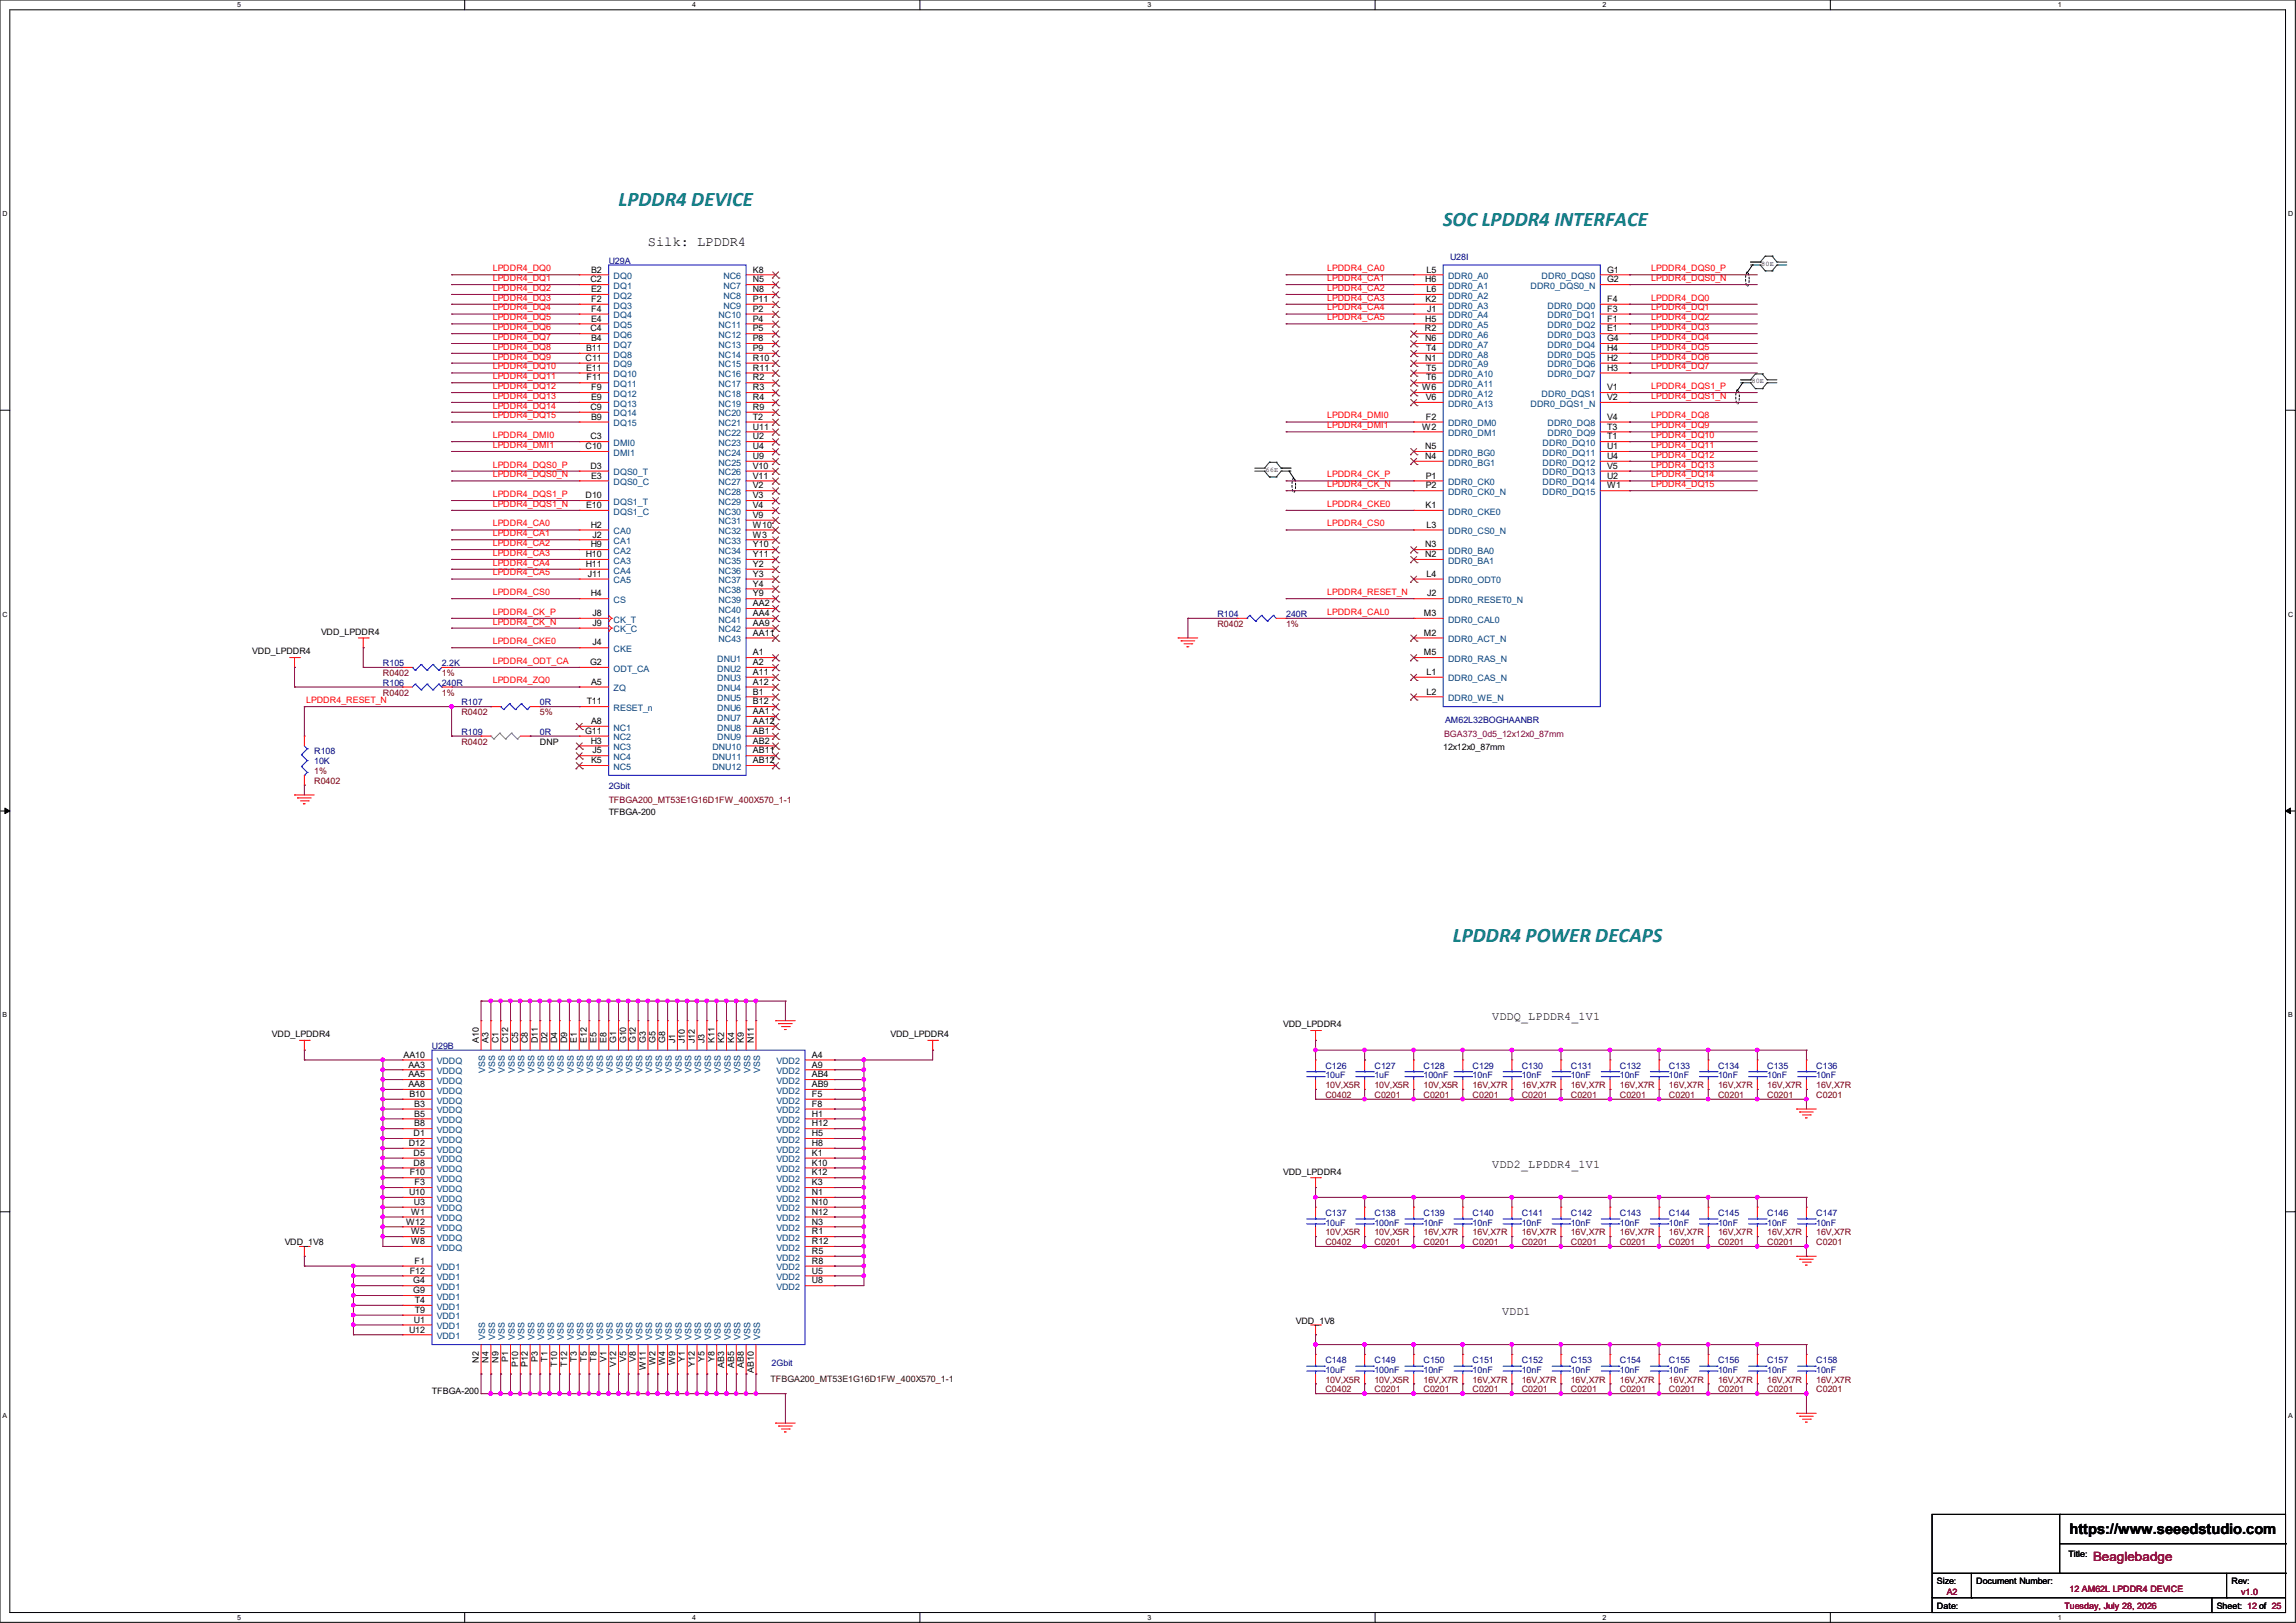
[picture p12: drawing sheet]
<svg xmlns="http://www.w3.org/2000/svg" width="297mm" height="210mm" viewBox="0 0 297 210" stroke-linecap="round" stroke-linejoin="round" font-family="sans-serif">
<defs><g id="words">
<g font-size="2.7" fill="#007f7f">
<text x="80" y="26.7">LPDDR4 DEVICE</text>
<text x="186.7" y="29.2">SOC LPDDR4 INTERFACE</text>
<text x="188" y="121.9">LPDDR4 POWER DECAPS</text>
</g>
<text font-size="1.9" x="267.7" y="198.5">https://www.seeedstudio.com</text>
<text font-size="1.8" x="83.8" y="31.9">Silk: LPDDR4</text>
<text font-size="1.7" fill="#7f0000" x="270.8" y="202">Beaglebadge</text>
<g font-size="1.5">
<text x="193" y="132">VDDQ_LPDDR4_1V1</text>
<text x="193" y="151.1">VDD2_LPDDR4_1V1</text>
<text x="194.3" y="170.1">VDD1</text>
</g>
<g font-size="1.1" fill="#f00">
<text x="63.8" y="35.1">LPDDR4_DQ0</text>
<text x="171.7" y="35.1">LPDDR4_CA0</text>
<text x="213.6" y="35.1">LPDDR4_DQS0_P</text>
<text x="63.8" y="36.4">LPDDR4_DQ1</text>
<text x="63.8" y="37.6">LPDDR4_DQ2</text>
<text x="63.8" y="38.9">LPDDR4_DQ3</text>
<text x="63.8" y="40.2">LPDDR4_DQ4</text>
<text x="63.8" y="41.4">LPDDR4_DQ5</text>
<text x="171.7" y="36.4">LPDDR4_CA1</text>
<text x="171.7" y="37.6">LPDDR4_CA2</text>
<text x="171.7" y="38.9">LPDDR4_CA3</text>
<text x="171.7" y="40.2">LPDDR4_CA4</text>
<text x="171.7" y="41.4">LPDDR4_CA5</text>
<text x="213.6" y="36.4">LPDDR4_DQS0_N</text>
<text x="213.6" y="38.9">LPDDR4_DQ0</text>
<text x="213.6" y="40.2">LPDDR4_DQ1</text>
<text x="213.6" y="41.4">LPDDR4_DQ2</text>
<text x="63.8" y="42.7">LPDDR4_DQ6</text>
<text x="63.8" y="44">LPDDR4_DQ7</text>
<text x="63.8" y="45.3">LPDDR4_DQ8</text>
<text x="63.8" y="46.5">LPDDR4_DQ9</text>
<text x="63.8" y="47.8">LPDDR4_DQ10</text>
<text x="213.6" y="42.7">LPDDR4_DQ3</text>
<text x="213.6" y="44">LPDDR4_DQ4</text>
<text x="213.6" y="45.3">LPDDR4_DQ5</text>
<text x="213.6" y="46.5">LPDDR4_DQ6</text>
<text x="213.6" y="47.8">LPDDR4_DQ7</text>
<text x="63.8" y="49.1">LPDDR4_DQ11</text>
<text x="63.8" y="50.3">LPDDR4_DQ12</text>
<text x="63.8" y="51.6">LPDDR4_DQ13</text>
<text x="63.8" y="52.9">LPDDR4_DQ14</text>
<text x="213.6" y="50.3">LPDDR4_DQS1_P</text>
<text x="213.6" y="51.6">LPDDR4_DQS1_N</text>
<text x="63.8" y="54.1">LPDDR4_DQ15</text>
<text x="63.8" y="56.7">LPDDR4_DMI0</text>
<text x="63.8" y="58">LPDDR4_DMI1</text>
<text x="171.7" y="54.1">LPDDR4_DMI0</text>
<text x="171.7" y="55.4">LPDDR4_DMI1</text>
<text x="213.6" y="54.1">LPDDR4_DQ8</text>
<text x="213.6" y="55.4">LPDDR4_DQ9</text>
<text x="213.6" y="56.7">LPDDR4_DQ10</text>
<text x="213.6" y="58">LPDDR4_DQ11</text>
<text x="213.6" y="59.2">LPDDR4_DQ12</text>
<text x="63.8" y="60.5">LPDDR4_DQS0_P</text>
<text x="63.8" y="61.8">LPDDR4_DQS0_N</text>
<text x="63.8" y="64.3">LPDDR4_DQS1_P</text>
<text x="63.8" y="65.6">LPDDR4_DQS1_N</text>
<text x="171.7" y="61.8">LPDDR4_CK_P</text>
<text x="171.7" y="63">LPDDR4_CK_N</text>
<text x="171.7" y="65.6">LPDDR4_CKE0</text>
<text x="213.6" y="60.5">LPDDR4_DQ13</text>
<text x="213.6" y="61.8">LPDDR4_DQ14</text>
<text x="213.6" y="63">LPDDR4_DQ15</text>
<text x="63.8" y="68.1">LPDDR4_CA0</text>
<text x="63.8" y="69.4">LPDDR4_CA1</text>
<text x="63.8" y="70.7">LPDDR4_CA2</text>
<text x="63.8" y="71.9">LPDDR4_CA3</text>
<text x="171.7" y="68.1">LPDDR4_CS0</text>
<text x="63.8" y="73.2">LPDDR4_CA4</text>
<text x="63.8" y="74.5">LPDDR4_CA5</text>
<text x="63.8" y="77">LPDDR4_CS0</text>
<text x="171.7" y="77">LPDDR4_RESET_N</text>
<text x="63.8" y="79.5">LPDDR4_CK_P</text>
<text x="63.8" y="80.8">LPDDR4_CK_N</text>
<text x="63.8" y="83.4">LPDDR4_CKE0</text>
<text x="171.7" y="79.5">LPDDR4_CAL0</text>
<text x="63.8" y="85.9">LPDDR4_ODT_CA</text>
<text x="63.8" y="88.4">LPDDR4_ZQ0</text>
<text x="39.6" y="91">LPDDR4_RESET_N</text>
</g>
<g font-size="1.1">
<text x="76.5" y="35.3">B2</text>
<text x="97.4" y="35.3">K8</text>
<text x="184.5" y="35.3">L5</text>
<text x="207.9" y="35.3">G1</text>
<text x="76.4" y="36.5">C2</text>
<text x="76.5" y="37.8">E2</text>
<text x="76.5" y="41.6">E4</text>
<text x="76.5" y="39.1">F2</text>
<text x="76.5" y="40.3">F4</text>
<text x="97.4" y="36.5">N5</text>
<text x="97.4" y="37.8">N8</text>
<text x="97.4" y="39.1">P11</text>
<text x="97.4" y="40.3">P2</text>
<text x="97.4" y="41.6">P4</text>
<text x="184.4" y="36.5">H6</text>
<text x="184.4" y="41.6">H5</text>
<text x="184.4" y="39.1">K2</text>
<text x="184.5" y="37.8">L6</text>
<text x="184.6" y="40.3">J1</text>
<text x="207.9" y="36.5">G2</text>
<text x="207.9" y="39.1">F4</text>
<text x="207.9" y="40.3">F3</text>
<text x="207.9" y="41.6">F1</text>
<text x="75.7" y="46.7">C11</text>
<text x="75.8" y="45.4">B11</text>
<text x="75.8" y="48">E11</text>
<text x="76.4" y="42.9">C4</text>
<text x="76.5" y="44.2">B4</text>
<text x="97.4" y="42.9">P5</text>
<text x="97.4" y="44.2">P8</text>
<text x="97.4" y="45.4">P9</text>
<text x="97.4" y="46.7">R10</text>
<text x="97.4" y="48">R11</text>
<text x="184.3" y="42.9">R2</text>
<text x="184.4" y="44.2">N6</text>
<text x="184.4" y="46.7">N1</text>
<text x="184.5" y="45.4">T4</text>
<text x="184.5" y="48">T5</text>
<text x="207.9" y="42.9">E1</text>
<text x="207.9" y="44.2">G4</text>
<text x="207.9" y="45.4">H4</text>
<text x="207.9" y="46.7">H2</text>
<text x="207.9" y="48">H3</text>
<text x="75.9" y="49.2">F11</text>
<text x="76.4" y="53">C9</text>
<text x="76.5" y="51.8">E9</text>
<text x="76.5" y="50.5">F9</text>
<text x="97.4" y="49.2">R2</text>
<text x="97.4" y="50.5">R3</text>
<text x="97.4" y="51.8">R4</text>
<text x="97.4" y="53">R9</text>
<text x="184" y="50.5">W6</text>
<text x="184.4" y="51.8">V6</text>
<text x="184.5" y="49.2">T6</text>
<text x="207.9" y="50.5">V1</text>
<text x="207.9" y="51.8">V2</text>
<text x="75.7" y="58.1">C10</text>
<text x="76.4" y="56.9">C3</text>
<text x="76.5" y="54.3">B9</text>
<text x="97.4" y="54.3">T2</text>
<text x="97.4" y="55.6">U11</text>
<text x="97.4" y="56.9">U2</text>
<text x="97.4" y="58.1">U4</text>
<text x="97.4" y="59.4">U9</text>
<text x="184" y="55.6">W2</text>
<text x="184.4" y="58.1">N5</text>
<text x="184.4" y="59.4">N4</text>
<text x="184.4" y="54.3">F2</text>
<text x="207.9" y="54.3">V4</text>
<text x="207.9" y="55.6">T3</text>
<text x="207.9" y="56.9">T1</text>
<text x="207.9" y="58.1">U1</text>
<text x="207.9" y="59.4">U4</text>
<text x="75.7" y="64.5">D10</text>
<text x="75.8" y="65.7">E10</text>
<text x="76.4" y="60.7">D3</text>
<text x="76.5" y="61.9">E3</text>
<text x="97.4" y="60.7">V10</text>
<text x="97.4" y="61.9">V11</text>
<text x="97.4" y="63.2">V2</text>
<text x="97.4" y="64.5">V3</text>
<text x="97.4" y="65.7">V4</text>
<text x="184.4" y="65.7">K1</text>
<text x="184.4" y="61.9">P1</text>
<text x="184.4" y="63.2">P2</text>
<text x="207.9" y="60.7">V5</text>
<text x="207.9" y="61.9">U2</text>
<text x="207.9" y="63.2">W1</text>
<text x="76.4" y="68.3">H2</text>
<text x="76.4" y="70.8">H9</text>
<text x="76.7" y="69.6">J2</text>
<text x="97.4" y="67">V9</text>
<text x="97.4" y="68.3">W10</text>
<text x="97.4" y="69.6">W3</text>
<text x="97.4" y="70.8">Y10</text>
<text x="184.4" y="70.8">N3</text>
<text x="184.5" y="68.3">L3</text>
<text x="75.8" y="72.1">H10</text>
<text x="75.8" y="73.4">H11</text>
<text x="76" y="74.6">J11</text>
<text x="76.4" y="77.2">H4</text>
<text x="97.4" y="72.1">Y11</text>
<text x="97.4" y="73.4">Y2</text>
<text x="97.4" y="74.6">Y3</text>
<text x="97.4" y="75.9">Y4</text>
<text x="97.4" y="77.2">Y9</text>
<text x="184.4" y="72.1">N2</text>
<text x="184.5" y="74.6">L4</text>
<text x="184.6" y="77.2">J2</text>
<text x="41.5" y="82.1">VDD_LPDDR4</text>
<text x="76.7" y="79.7">J8</text>
<text x="76.7" y="81">J9</text>
<text x="76.7" y="83.5">J4</text>
<text x="97.4" y="78.4">AA2</text>
<text x="97.4" y="79.7">AA4</text>
<text x="97.4" y="81">AA9</text>
<text x="97.4" y="82.3">AA11</text>
<text x="184.2" y="79.7">M3</text>
<text x="184.2" y="82.3">M2</text>
<text x="32.6" y="84.7">VDD_LPDDR4</text>
<text x="76.3" y="86.1">G2</text>
<text x="76.5" y="88.6">A5</text>
<text x="97.4" y="84.8">A1</text>
<text x="97.4" y="86.1">A2</text>
<text x="97.4" y="87.3">A11</text>
<text x="97.4" y="88.6">A12</text>
<text x="97.4" y="89.9">B1</text>
<text x="184.2" y="84.8">M5</text>
<text x="184.5" y="87.3">L1</text>
<text x="184.5" y="89.9">L2</text>
<text x="75.7" y="95">G11</text>
<text x="75.9" y="91.1">T11</text>
<text x="76.5" y="93.7">A8</text>
<text x="97.4" y="91.1">B12</text>
<text x="97.4" y="92.4">AA1</text>
<text x="97.4" y="93.7">AA12</text>
<text x="97.4" y="95">AB1</text>
<text x="69.8" y="96.4">DNP</text>
<text x="76.4" y="96.2">H3</text>
<text x="76.5" y="98.8">K5</text>
<text x="76.7" y="97.5">J5</text>
<text x="97.4" y="96.2">AB2</text>
<text x="97.4" y="97.5">AB11</text>
<text x="97.4" y="98.8">AB12</text>
<text x="186.7" y="97">12x12x0_87mm</text>
<text x="78.7" y="105.5">TFBGA-200</text>
<text x="35.2" y="134.2">VDD_LPDDR4</text>
<text x="52.2" y="136.9">AA10</text>
<text x="61.9" y="135" transform="rotate(-90 61.9 135)">A10</text>
<text x="63.2" y="135" transform="rotate(-90 63.2 135)">A3</text>
<text x="64.5" y="135" transform="rotate(-90 64.5 135)">C1</text>
<text x="65.7" y="135" transform="rotate(-90 65.7 135)">C12</text>
<text x="67" y="135" transform="rotate(-90 67 135)">C5</text>
<text x="68.3" y="135" transform="rotate(-90 68.3 135)">C8</text>
<text x="69.6" y="135" transform="rotate(-90 69.6 135)">D11</text>
<text x="70.8" y="135" transform="rotate(-90 70.8 135)">D2</text>
<text x="72.1" y="135" transform="rotate(-90 72.1 135)">D4</text>
<text x="73.4" y="135" transform="rotate(-90 73.4 135)">D9</text>
<text x="74.6" y="135" transform="rotate(-90 74.6 135)">E1</text>
<text x="75.9" y="135" transform="rotate(-90 75.9 135)">E12</text>
<text x="77.2" y="135" transform="rotate(-90 77.2 135)">E5</text>
<text x="78.4" y="135" transform="rotate(-90 78.4 135)">E8</text>
<text x="79.7" y="135" transform="rotate(-90 79.7 135)">G1</text>
<text x="81" y="135" transform="rotate(-90 81 135)">G10</text>
<text x="82.3" y="135" transform="rotate(-90 82.3 135)">G12</text>
<text x="83.5" y="135" transform="rotate(-90 83.5 135)">G3</text>
<text x="84.8" y="135" transform="rotate(-90 84.8 135)">G5</text>
<text x="86.1" y="135" transform="rotate(-90 86.1 135)">G8</text>
<text x="87.3" y="135" transform="rotate(-90 87.3 135)">J1</text>
<text x="88.6" y="135" transform="rotate(-90 88.6 135)">J10</text>
<text x="89.9" y="135" transform="rotate(-90 89.9 135)">J12</text>
<text x="91.1" y="135" transform="rotate(-90 91.1 135)">J3</text>
<text x="92.4" y="135" transform="rotate(-90 92.4 135)">K11</text>
<text x="93.7" y="135" transform="rotate(-90 93.7 135)">K2</text>
<text x="95" y="135" transform="rotate(-90 95 135)">K4</text>
<text x="96.2" y="135" transform="rotate(-90 96.2 135)">K9</text>
<text x="97.5" y="135" transform="rotate(-90 97.5 135)">N11</text>
<text x="105" y="136.9">A4</text>
<text x="115.2" y="134.2">VDD_LPDDR4</text>
<text x="166" y="132.9">VDD_LPDDR4</text>
<text x="52.8" y="138.1">AA3</text>
<text x="52.8" y="139.4">AA5</text>
<text x="52.8" y="140.7">AA8</text>
<text x="53" y="141.9">B10</text>
<text x="53.6" y="143.2">B3</text>
<text x="105" y="138.1">A9</text>
<text x="105" y="139.4">AB4</text>
<text x="105" y="140.7">AB9</text>
<text x="105" y="141.9">F5</text>
<text x="105" y="143.2">F8</text>
<text x="52.9" y="148.3">D12</text>
<text x="53.5" y="147">D1</text>
<text x="53.5" y="149.6">D5</text>
<text x="53.6" y="144.5">B5</text>
<text x="53.6" y="145.8">B8</text>
<text x="105" y="144.5">H1</text>
<text x="105" y="145.8">H12</text>
<text x="105" y="147">H5</text>
<text x="105" y="148.3">H8</text>
<text x="105" y="149.6">K1</text>
<text x="52.9" y="154.6">U10</text>
<text x="53" y="152.1">F10</text>
<text x="53.5" y="150.8">D8</text>
<text x="53.6" y="155.9">U3</text>
<text x="53.6" y="153.4">F3</text>
<text x="105" y="150.8">K10</text>
<text x="105" y="152.1">K12</text>
<text x="105" y="153.4">K3</text>
<text x="105" y="154.6">N1</text>
<text x="105" y="155.9">N10</text>
<text x="166" y="152">VDD_LPDDR4</text>
<text x="36.8" y="161.1">VDD_1V8</text>
<text x="52.5" y="158.5">W12</text>
<text x="53.2" y="157.2">W1</text>
<text x="53.2" y="159.7">W5</text>
<text x="53.2" y="161">W8</text>
<text x="105" y="157.2">N12</text>
<text x="105" y="158.5">N3</text>
<text x="105" y="159.7">R1</text>
<text x="105" y="161">R12</text>
<text x="53" y="164.8">F12</text>
<text x="53.5" y="166.1">G4</text>
<text x="53.5" y="167.3">G9</text>
<text x="53.6" y="163.5">F1</text>
<text x="105" y="162.3">R5</text>
<text x="105" y="163.5">R8</text>
<text x="105" y="164.8">U5</text>
<text x="105" y="166.1">U8</text>
<text x="52.9" y="172.4">U12</text>
<text x="53.6" y="171.2">U1</text>
<text x="53.7" y="168.6">T4</text>
<text x="53.7" y="169.9">T9</text>
<text x="167.6" y="171.3">VDD_1V8</text>
<text x="61.9" y="176.4" transform="rotate(-90 61.9 176.4)">N2</text>
<text x="63.2" y="176.4" transform="rotate(-90 63.2 176.4)">N4</text>
<text x="64.5" y="176.4" transform="rotate(-90 64.5 176.4)">N9</text>
<text x="65.7" y="176.3" transform="rotate(-90 65.7 176.3)">P1</text>
<text x="67" y="176.9" transform="rotate(-90 67 176.9)">P10</text>
<text x="68.3" y="176.9" transform="rotate(-90 68.3 176.9)">P12</text>
<text x="69.6" y="176.3" transform="rotate(-90 69.6 176.3)">P3</text>
<text x="70.8" y="176.2" transform="rotate(-90 70.8 176.2)">T1</text>
<text x="72.1" y="176.9" transform="rotate(-90 72.1 176.9)">T10</text>
<text x="73.4" y="176.9" transform="rotate(-90 73.4 176.9)">T12</text>
<text x="74.6" y="176.2" transform="rotate(-90 74.6 176.2)">T3</text>
<text x="75.9" y="176.2" transform="rotate(-90 75.9 176.2)">T5</text>
<text x="77.2" y="176.2" transform="rotate(-90 77.2 176.2)">T8</text>
<text x="78.4" y="176.3" transform="rotate(-90 78.4 176.3)">V1</text>
<text x="79.7" y="176.9" transform="rotate(-90 79.7 176.9)">V12</text>
<text x="81" y="176.3" transform="rotate(-90 81 176.3)">V5</text>
<text x="82.3" y="176.3" transform="rotate(-90 82.3 176.3)">V8</text>
<text x="83.5" y="177.2" transform="rotate(-90 83.5 177.2)">W11</text>
<text x="84.8" y="176.6" transform="rotate(-90 84.8 176.6)">W2</text>
<text x="86.1" y="176.6" transform="rotate(-90 86.1 176.6)">W4</text>
<text x="87.3" y="176.6" transform="rotate(-90 87.3 176.6)">W9</text>
<text x="88.6" y="176.3" transform="rotate(-90 88.6 176.3)">Y1</text>
<text x="89.9" y="176.9" transform="rotate(-90 89.9 176.9)">Y12</text>
<text x="91.1" y="176.3" transform="rotate(-90 91.1 176.3)">Y5</text>
<text x="92.4" y="176.3" transform="rotate(-90 92.4 176.3)">Y8</text>
<text x="93.7" y="177" transform="rotate(-90 93.7 177)">AB3</text>
<text x="95" y="177" transform="rotate(-90 95 177)">AB5</text>
<text x="96.2" y="177" transform="rotate(-90 96.2 177)">AB8</text>
<text x="97.5" y="177.7" transform="rotate(-90 97.5 177.7)">AB10</text>
<text x="55.9" y="180.4">TFBGA-200</text>
<text x="267.6" y="201.5">Title:</text>
<text x="250.6" y="204.9">Size:</text>
<text x="250.6" y="208.2">Date:</text>
<text x="255.6" y="204.9">Document Number:</text>
<text x="286.8" y="208.2">Sheet: 12 of 25</text>
<text x="288.7" y="204.9">Rev:</text>
</g>
<g font-size="1.1" fill="#00007f">
<text x="78.7" y="34.1">U29A</text>
<text x="187.6" y="33.6">U28I</text>
<text x="157.5" y="79.8">R104</text>
<text x="166.4" y="79.8">240R</text>
<text x="49.5" y="86.2">R105</text>
<text x="49.5" y="88.7">R106</text>
<text x="57.1" y="86.2">2.2K</text>
<text x="57.1" y="88.7">240R</text>
<text x="59.7" y="95.1">R109</text>
<text x="59.7" y="91.3">R107</text>
<text x="69.9" y="95.1">0R</text>
<text x="69.9" y="91.3">0R</text>
<text x="186.9" y="93.6">AM62L32BOGHAANBR</text>
<text x="40.6" y="97.6">R108</text>
<text x="40.6" y="98.9">10K</text>
<text x="78.7" y="102.1">2Gbit</text>
<text x="55.9" y="135.7">U29B</text>
<text x="171.4" y="138.3">C126</text>
<text x="171.4" y="139.5">10uF</text>
<text x="177.8" y="138.3">C127</text>
<text x="177.8" y="139.5">1uF</text>
<text x="184.1" y="138.3">C128</text>
<text x="184.1" y="139.5">100nF</text>
<text x="190.5" y="138.3">C129</text>
<text x="190.5" y="139.5">10nF</text>
<text x="196.8" y="138.3">C130</text>
<text x="196.8" y="139.5">10nF</text>
<text x="203.2" y="138.3">C131</text>
<text x="203.2" y="139.5">10nF</text>
<text x="209.5" y="138.3">C132</text>
<text x="209.5" y="139.5">10nF</text>
<text x="215.9" y="138.3">C133</text>
<text x="215.9" y="139.5">10nF</text>
<text x="222.2" y="138.3">C134</text>
<text x="222.2" y="139.5">10nF</text>
<text x="228.6" y="138.3">C135</text>
<text x="228.6" y="139.5">10nF</text>
<text x="234.9" y="138.3">C136</text>
<text x="234.9" y="139.5">10nF</text>
<text x="171.4" y="157.3">C137</text>
<text x="171.4" y="158.6">10uF</text>
<text x="177.8" y="157.3">C138</text>
<text x="177.8" y="158.6">100nF</text>
<text x="184.1" y="157.3">C139</text>
<text x="184.1" y="158.6">10nF</text>
<text x="190.5" y="157.3">C140</text>
<text x="190.5" y="158.6">10nF</text>
<text x="196.8" y="157.3">C141</text>
<text x="196.8" y="158.6">10nF</text>
<text x="203.2" y="157.3">C142</text>
<text x="203.2" y="158.6">10nF</text>
<text x="209.5" y="157.3">C143</text>
<text x="209.5" y="158.6">10nF</text>
<text x="215.9" y="157.3">C144</text>
<text x="215.9" y="158.6">10nF</text>
<text x="222.2" y="157.3">C145</text>
<text x="222.2" y="158.6">10nF</text>
<text x="228.6" y="157.3">C146</text>
<text x="228.6" y="158.6">10nF</text>
<text x="234.9" y="157.3">C147</text>
<text x="234.9" y="158.6">10nF</text>
<text x="99.8" y="176.7">2Gbit</text>
<text x="171.4" y="176.4">C148</text>
<text x="171.4" y="177.6">10uF</text>
<text x="177.8" y="176.4">C149</text>
<text x="177.8" y="177.6">100nF</text>
<text x="184.1" y="176.4">C150</text>
<text x="184.1" y="177.6">10nF</text>
<text x="190.5" y="176.4">C151</text>
<text x="190.5" y="177.6">10nF</text>
<text x="196.8" y="176.4">C152</text>
<text x="196.8" y="177.6">10nF</text>
<text x="203.2" y="176.4">C153</text>
<text x="203.2" y="177.6">10nF</text>
<text x="209.5" y="176.4">C154</text>
<text x="209.5" y="177.6">10nF</text>
<text x="215.9" y="176.4">C155</text>
<text x="215.9" y="177.6">10nF</text>
<text x="222.2" y="176.4">C156</text>
<text x="222.2" y="177.6">10nF</text>
<text x="228.6" y="176.4">C157</text>
<text x="228.6" y="177.6">10nF</text>
<text x="234.9" y="176.4">C158</text>
<text x="234.9" y="177.6">10nF</text>
</g>
<g font-size="1.1" fill="#003f7f">
<text x="79.4" y="36.1">DQ0</text>
<text x="79.4" y="37.4">DQ1</text>
<text x="79.4" y="38.7">DQ2</text>
<text x="79.4" y="39.9">DQ3</text>
<text x="79.4" y="41.2">DQ4</text>
<text x="93" y="41.2">NC10</text>
<text x="93.6" y="36.1">NC6</text>
<text x="93.6" y="37.4">NC7</text>
<text x="93.6" y="38.7">NC8</text>
<text x="93.6" y="39.9">NC9</text>
<text x="187.3" y="36.1">DDR0_A0</text>
<text x="187.3" y="37.4">DDR0_A1</text>
<text x="187.3" y="38.7">DDR0_A2</text>
<text x="187.3" y="39.9">DDR0_A3</text>
<text x="187.3" y="41.2">DDR0_A4</text>
<text x="198" y="37.4">DDR0_DQS0_N</text>
<text x="199.4" y="36.1">DDR0_DQS0</text>
<text x="200.2" y="39.9">DDR0_DQ0</text>
<text x="200.2" y="41.2">DDR0_DQ1</text>
<text x="79.4" y="42.5">DQ5</text>
<text x="79.4" y="43.7">DQ6</text>
<text x="79.4" y="45">DQ7</text>
<text x="79.4" y="46.3">DQ8</text>
<text x="79.4" y="47.5">DQ9</text>
<text x="93" y="42.5">NC11</text>
<text x="93" y="43.7">NC12</text>
<text x="93" y="45">NC13</text>
<text x="93" y="46.3">NC14</text>
<text x="93" y="47.5">NC15</text>
<text x="187.3" y="42.5">DDR0_A5</text>
<text x="187.3" y="43.7">DDR0_A6</text>
<text x="187.3" y="45">DDR0_A7</text>
<text x="187.3" y="46.3">DDR0_A8</text>
<text x="187.3" y="47.5">DDR0_A9</text>
<text x="200.2" y="42.5">DDR0_DQ2</text>
<text x="200.2" y="43.7">DDR0_DQ3</text>
<text x="200.2" y="45">DDR0_DQ4</text>
<text x="200.2" y="46.3">DDR0_DQ5</text>
<text x="200.2" y="47.5">DDR0_DQ6</text>
<text x="79.4" y="48.8">DQ10</text>
<text x="79.4" y="50.1">DQ11</text>
<text x="79.4" y="51.4">DQ12</text>
<text x="79.4" y="52.6">DQ13</text>
<text x="79.4" y="53.9">DQ14</text>
<text x="93" y="48.8">NC16</text>
<text x="93" y="50.1">NC17</text>
<text x="93" y="51.4">NC18</text>
<text x="93" y="52.6">NC19</text>
<text x="93" y="53.9">NC20</text>
<text x="187.3" y="48.8">DDR0_A10</text>
<text x="187.3" y="50.1">DDR0_A11</text>
<text x="187.3" y="51.4">DDR0_A12</text>
<text x="187.3" y="52.6">DDR0_A13</text>
<text x="198" y="52.6">DDR0_DQS1_N</text>
<text x="199.4" y="51.4">DDR0_DQS1</text>
<text x="200.2" y="48.8">DDR0_DQ7</text>
<text x="79.4" y="55.2">DQ15</text>
<text x="79.4" y="57.7">DMI0</text>
<text x="79.4" y="59">DMI1</text>
<text x="93" y="55.2">NC21</text>
<text x="93" y="56.4">NC22</text>
<text x="93" y="57.7">NC23</text>
<text x="93" y="59">NC24</text>
<text x="187.3" y="55.2">DDR0_DM0</text>
<text x="187.3" y="56.4">DDR0_DM1</text>
<text x="187.3" y="59">DDR0_BG0</text>
<text x="199.6" y="57.7">DDR0_DQ10</text>
<text x="199.6" y="59">DDR0_DQ11</text>
<text x="200.2" y="55.2">DDR0_DQ8</text>
<text x="200.2" y="56.4">DDR0_DQ9</text>
<text x="79.4" y="61.5">DQS0_T</text>
<text x="79.4" y="62.8">DQS0_C</text>
<text x="79.4" y="65.3">DQS1_T</text>
<text x="93" y="60.2">NC25</text>
<text x="93" y="61.5">NC26</text>
<text x="93" y="62.8">NC27</text>
<text x="93" y="64.1">NC28</text>
<text x="93" y="65.3">NC29</text>
<text x="187.3" y="60.2">DDR0_BG1</text>
<text x="187.3" y="62.8">DDR0_CK0</text>
<text x="187.3" y="64.1">DDR0_CK0_N</text>
<text x="199.6" y="60.2">DDR0_DQ12</text>
<text x="199.6" y="61.5">DDR0_DQ13</text>
<text x="199.6" y="62.8">DDR0_DQ14</text>
<text x="199.6" y="64.1">DDR0_DQ15</text>
<text x="79.4" y="66.6">DQS1_C</text>
<text x="79.4" y="69.1">CA0</text>
<text x="79.4" y="70.4">CA1</text>
<text x="79.4" y="71.7">CA2</text>
<text x="93" y="66.6">NC30</text>
<text x="93" y="67.9">NC31</text>
<text x="93" y="69.1">NC32</text>
<text x="93" y="70.4">NC33</text>
<text x="93" y="71.7">NC34</text>
<text x="187.3" y="66.6">DDR0_CKE0</text>
<text x="187.3" y="69.1">DDR0_CS0_N</text>
<text x="187.3" y="71.7">DDR0_BA0</text>
<text x="79.4" y="72.9">CA3</text>
<text x="79.4" y="74.2">CA4</text>
<text x="79.4" y="75.5">CA5</text>
<text x="93" y="72.9">NC35</text>
<text x="93" y="74.2">NC36</text>
<text x="93" y="75.5">NC37</text>
<text x="93" y="76.8">NC38</text>
<text x="187.3" y="72.9">DDR0_BA1</text>
<text x="187.3" y="75.5">DDR0_ODT0</text>
<text x="79.4" y="78">CS</text>
<text x="79.4" y="80.6">CK_T</text>
<text x="79.4" y="81.8">CK_C</text>
<text x="93" y="78">NC39</text>
<text x="93" y="79.3">NC40</text>
<text x="93" y="80.6">NC41</text>
<text x="93" y="81.8">NC42</text>
<text x="93" y="83.1">NC43</text>
<text x="187.3" y="78">DDR0_RESET0_N</text>
<text x="187.3" y="80.6">DDR0_CAL0</text>
<text x="187.3" y="83.1">DDR0_ACT_N</text>
<text x="79.4" y="84.4">CKE</text>
<text x="79.4" y="86.9">ODT_CA</text>
<text x="79.4" y="89.5">ZQ</text>
<text x="92.8" y="85.6">DNU1</text>
<text x="92.8" y="86.9">DNU2</text>
<text x="92.8" y="88.2">DNU3</text>
<text x="92.8" y="89.5">DNU4</text>
<text x="187.3" y="85.6">DDR0_RAS_N</text>
<text x="187.3" y="88.2">DDR0_CAS_N</text>
<text x="79.4" y="92">RESET_n</text>
<text x="79.4" y="94.5">NC1</text>
<text x="79.4" y="95.8">NC2</text>
<text x="92.8" y="90.7">DNU5</text>
<text x="92.8" y="92">DNU6</text>
<text x="92.8" y="93.3">DNU7</text>
<text x="92.8" y="94.5">DNU8</text>
<text x="92.8" y="95.8">DNU9</text>
<text x="187.3" y="90.7">DDR0_WE_N</text>
<text x="79.4" y="97.1">NC3</text>
<text x="79.4" y="98.3">NC4</text>
<text x="79.4" y="99.6">NC5</text>
<text x="92.2" y="97.1">DNU10</text>
<text x="92.2" y="98.3">DNU11</text>
<text x="92.2" y="99.6">DNU12</text>
<text x="56.5" y="137.7">VDDQ</text>
<text x="100.5" y="137.7">VDD2</text>
<text x="56.5" y="139">VDDQ</text>
<text x="56.5" y="140.3">VDDQ</text>
<text x="56.5" y="141.5">VDDQ</text>
<text x="56.5" y="142.8">VDDQ</text>
<text x="62.8" y="138.8" transform="rotate(-90 62.8 138.8)">VSS</text>
<text x="64.1" y="138.8" transform="rotate(-90 64.1 138.8)">VSS</text>
<text x="65.3" y="138.8" transform="rotate(-90 65.3 138.8)">VSS</text>
<text x="66.6" y="138.8" transform="rotate(-90 66.6 138.8)">VSS</text>
<text x="67.9" y="138.8" transform="rotate(-90 67.9 138.8)">VSS</text>
<text x="69.1" y="138.8" transform="rotate(-90 69.1 138.8)">VSS</text>
<text x="70.4" y="138.8" transform="rotate(-90 70.4 138.8)">VSS</text>
<text x="71.7" y="138.8" transform="rotate(-90 71.7 138.8)">VSS</text>
<text x="72.9" y="138.8" transform="rotate(-90 72.9 138.8)">VSS</text>
<text x="74.2" y="138.8" transform="rotate(-90 74.2 138.8)">VSS</text>
<text x="75.5" y="138.8" transform="rotate(-90 75.5 138.8)">VSS</text>
<text x="76.8" y="138.8" transform="rotate(-90 76.8 138.8)">VSS</text>
<text x="78" y="138.8" transform="rotate(-90 78 138.8)">VSS</text>
<text x="79.3" y="138.8" transform="rotate(-90 79.3 138.8)">VSS</text>
<text x="80.6" y="138.8" transform="rotate(-90 80.6 138.8)">VSS</text>
<text x="81.8" y="138.8" transform="rotate(-90 81.8 138.8)">VSS</text>
<text x="83.1" y="138.8" transform="rotate(-90 83.1 138.8)">VSS</text>
<text x="84.4" y="138.8" transform="rotate(-90 84.4 138.8)">VSS</text>
<text x="85.6" y="138.8" transform="rotate(-90 85.6 138.8)">VSS</text>
<text x="86.9" y="138.8" transform="rotate(-90 86.9 138.8)">VSS</text>
<text x="88.2" y="138.8" transform="rotate(-90 88.2 138.8)">VSS</text>
<text x="89.5" y="138.8" transform="rotate(-90 89.5 138.8)">VSS</text>
<text x="90.7" y="138.8" transform="rotate(-90 90.7 138.8)">VSS</text>
<text x="92" y="138.8" transform="rotate(-90 92 138.8)">VSS</text>
<text x="93.3" y="138.8" transform="rotate(-90 93.3 138.8)">VSS</text>
<text x="94.5" y="138.8" transform="rotate(-90 94.5 138.8)">VSS</text>
<text x="95.8" y="138.8" transform="rotate(-90 95.8 138.8)">VSS</text>
<text x="97.1" y="138.8" transform="rotate(-90 97.1 138.8)">VSS</text>
<text x="98.3" y="138.8" transform="rotate(-90 98.3 138.8)">VSS</text>
<text x="100.5" y="139">VDD2</text>
<text x="100.5" y="140.3">VDD2</text>
<text x="100.5" y="141.5">VDD2</text>
<text x="100.5" y="142.8">VDD2</text>
<text x="56.5" y="144.1">VDDQ</text>
<text x="56.5" y="145.3">VDDQ</text>
<text x="56.5" y="146.6">VDDQ</text>
<text x="56.5" y="147.9">VDDQ</text>
<text x="56.5" y="149.1">VDDQ</text>
<text x="100.5" y="144.1">VDD2</text>
<text x="100.5" y="145.3">VDD2</text>
<text x="100.5" y="146.6">VDD2</text>
<text x="100.5" y="147.9">VDD2</text>
<text x="100.5" y="149.1">VDD2</text>
<text x="56.5" y="150.4">VDDQ</text>
<text x="56.5" y="151.7">VDDQ</text>
<text x="56.5" y="153">VDDQ</text>
<text x="56.5" y="154.2">VDDQ</text>
<text x="56.5" y="155.5">VDDQ</text>
<text x="100.5" y="150.4">VDD2</text>
<text x="100.5" y="151.7">VDD2</text>
<text x="100.5" y="153">VDD2</text>
<text x="100.5" y="154.2">VDD2</text>
<text x="100.5" y="155.5">VDD2</text>
<text x="56.5" y="156.8">VDDQ</text>
<text x="56.5" y="158">VDDQ</text>
<text x="56.5" y="159.3">VDDQ</text>
<text x="56.5" y="160.6">VDDQ</text>
<text x="56.5" y="161.8">VDDQ</text>
<text x="100.5" y="156.8">VDD2</text>
<text x="100.5" y="158">VDD2</text>
<text x="100.5" y="159.3">VDD2</text>
<text x="100.5" y="160.6">VDD2</text>
<text x="100.5" y="161.8">VDD2</text>
<text x="56.5" y="164.4">VDD1</text>
<text x="56.5" y="165.7">VDD1</text>
<text x="56.5" y="166.9">VDD1</text>
<text x="100.5" y="163.1">VDD2</text>
<text x="100.5" y="164.4">VDD2</text>
<text x="100.5" y="165.7">VDD2</text>
<text x="100.5" y="166.9">VDD2</text>
<text x="56.5" y="168.2">VDD1</text>
<text x="56.5" y="169.5">VDD1</text>
<text x="56.5" y="170.7">VDD1</text>
<text x="56.5" y="172">VDD1</text>
<text x="56.5" y="173.3">VDD1</text>
<text x="62.8" y="173.4" transform="rotate(-90 62.8 173.4)">VSS</text>
<text x="64.1" y="173.4" transform="rotate(-90 64.1 173.4)">VSS</text>
<text x="65.3" y="173.4" transform="rotate(-90 65.3 173.4)">VSS</text>
<text x="66.6" y="173.4" transform="rotate(-90 66.6 173.4)">VSS</text>
<text x="67.9" y="173.4" transform="rotate(-90 67.9 173.4)">VSS</text>
<text x="69.1" y="173.4" transform="rotate(-90 69.1 173.4)">VSS</text>
<text x="70.4" y="173.4" transform="rotate(-90 70.4 173.4)">VSS</text>
<text x="71.7" y="173.4" transform="rotate(-90 71.7 173.4)">VSS</text>
<text x="72.9" y="173.4" transform="rotate(-90 72.9 173.4)">VSS</text>
<text x="74.2" y="173.4" transform="rotate(-90 74.2 173.4)">VSS</text>
<text x="75.5" y="173.4" transform="rotate(-90 75.5 173.4)">VSS</text>
<text x="76.8" y="173.4" transform="rotate(-90 76.8 173.4)">VSS</text>
<text x="78" y="173.4" transform="rotate(-90 78 173.4)">VSS</text>
<text x="79.3" y="173.4" transform="rotate(-90 79.3 173.4)">VSS</text>
<text x="80.6" y="173.4" transform="rotate(-90 80.6 173.4)">VSS</text>
<text x="81.8" y="173.4" transform="rotate(-90 81.8 173.4)">VSS</text>
<text x="83.1" y="173.4" transform="rotate(-90 83.1 173.4)">VSS</text>
<text x="84.4" y="173.4" transform="rotate(-90 84.4 173.4)">VSS</text>
<text x="85.6" y="173.4" transform="rotate(-90 85.6 173.4)">VSS</text>
<text x="86.9" y="173.4" transform="rotate(-90 86.9 173.4)">VSS</text>
<text x="88.2" y="173.4" transform="rotate(-90 88.2 173.4)">VSS</text>
<text x="89.5" y="173.4" transform="rotate(-90 89.5 173.4)">VSS</text>
<text x="90.7" y="173.4" transform="rotate(-90 90.7 173.4)">VSS</text>
<text x="92" y="173.4" transform="rotate(-90 92 173.4)">VSS</text>
<text x="93.3" y="173.4" transform="rotate(-90 93.3 173.4)">VSS</text>
<text x="94.5" y="173.4" transform="rotate(-90 94.5 173.4)">VSS</text>
<text x="95.8" y="173.4" transform="rotate(-90 95.8 173.4)">VSS</text>
<text x="97.1" y="173.4" transform="rotate(-90 97.1 173.4)">VSS</text>
<text x="98.3" y="173.4" transform="rotate(-90 98.3 173.4)">VSS</text>
</g>
<g font-size="1.1" fill="#7f0000">
<text x="157.5" y="81.1">R0402</text>
<text x="166.4" y="81.1">1%</text>
<text x="49.5" y="87.5">R0402</text>
<text x="57.1" y="87.5">1%</text>
<text x="49.5" y="90">R0402</text>
<text x="57.1" y="90">1%</text>
<text x="59.7" y="92.5">R0402</text>
<text x="69.8" y="92.5">5%</text>
<text x="40.6" y="100.2">1%</text>
<text x="40.6" y="101.4">R0402</text>
<text x="59.7" y="96.4">R0402</text>
<text x="78.7" y="103.8">TFBGA200_MT53E1G16D1FW_400X570_1-1</text>
<text x="171.4" y="142.1">C0402</text>
<text x="171.4" y="140.8">10V,X5R</text>
<text x="177.8" y="142.1">C0201</text>
<text x="177.8" y="140.8">10V,X5R</text>
<text x="184.1" y="142.1">C0201</text>
<text x="184.1" y="140.8">10V,X5R</text>
<text x="190.5" y="142.1">C0201</text>
<text x="190.5" y="140.8">16V,X7R</text>
<text x="196.8" y="142.1">C0201</text>
<text x="196.8" y="140.8">16V,X7R</text>
<text x="203.2" y="142.1">C0201</text>
<text x="203.2" y="140.8">16V,X7R</text>
<text x="209.5" y="142.1">C0201</text>
<text x="209.5" y="140.8">16V,X7R</text>
<text x="215.9" y="142.1">C0201</text>
<text x="215.9" y="140.8">16V,X7R</text>
<text x="222.2" y="142.1">C0201</text>
<text x="222.2" y="140.8">16V,X7R</text>
<text x="228.6" y="142.1">C0201</text>
<text x="228.6" y="140.8">16V,X7R</text>
<text x="234.9" y="142.1">C0201</text>
<text x="234.9" y="140.8">16V,X7R</text>
<text x="171.4" y="161.1">C0402</text>
<text x="171.4" y="159.9">10V,X5R</text>
<text x="177.8" y="161.1">C0201</text>
<text x="177.8" y="159.9">10V,X5R</text>
<text x="184.1" y="161.1">C0201</text>
<text x="184.1" y="159.9">16V,X7R</text>
<text x="190.5" y="161.1">C0201</text>
<text x="190.5" y="159.9">16V,X7R</text>
<text x="196.8" y="161.1">C0201</text>
<text x="196.8" y="159.9">16V,X7R</text>
<text x="203.2" y="161.1">C0201</text>
<text x="203.2" y="159.9">16V,X7R</text>
<text x="209.5" y="161.1">C0201</text>
<text x="209.5" y="159.9">16V,X7R</text>
<text x="215.9" y="161.1">C0201</text>
<text x="215.9" y="159.9">16V,X7R</text>
<text x="222.2" y="161.1">C0201</text>
<text x="222.2" y="159.9">16V,X7R</text>
<text x="228.6" y="161.1">C0201</text>
<text x="228.6" y="159.9">16V,X7R</text>
<text x="234.9" y="161.1">C0201</text>
<text x="234.9" y="159.9">16V,X7R</text>
<text x="171.4" y="178.9">10V,X5R</text>
<text x="177.8" y="178.9">10V,X5R</text>
<text x="184.1" y="178.9">16V,X7R</text>
<text x="190.5" y="178.9">16V,X7R</text>
<text x="196.8" y="178.9">16V,X7R</text>
<text x="203.2" y="178.9">16V,X7R</text>
<text x="209.5" y="178.9">16V,X7R</text>
<text x="215.9" y="178.9">16V,X7R</text>
<text x="222.2" y="178.9">16V,X7R</text>
<text x="228.6" y="178.9">16V,X7R</text>
<text x="234.9" y="178.9">16V,X7R</text>
<text x="171.4" y="180.2">C0402</text>
<text x="177.8" y="180.2">C0201</text>
<text x="184.1" y="180.2">C0201</text>
<text x="190.5" y="180.2">C0201</text>
<text x="196.8" y="180.2">C0201</text>
<text x="203.2" y="180.2">C0201</text>
<text x="209.5" y="180.2">C0201</text>
<text x="215.9" y="180.2">C0201</text>
<text x="222.2" y="180.2">C0201</text>
<text x="228.6" y="180.2">C0201</text>
<text x="234.9" y="180.2">C0201</text>
<text x="251.8" y="206.3">A2</text>
<text x="267.1" y="208.2">Tuesday, July 28, 2026</text>
<text x="267.7" y="206">12 AM62L LPDDR4 DEVICE</text>
<text x="289.9" y="206.3">v1.0</text>
</g>
<text font-size="1.1" fill="#7f003f" x="186.8" y="95.3">BGA373_0d5_12x12x0_87mm</text>
<text font-size="1.1" fill="#3f0000" x="99.7" y="178.8">TFBGA200_MT53E1G16D1FW_400X570_1-1</text>
<g font-size=".9">
<text x="30.7" y=".9">5</text>
<text x="89.5" y=".9">4</text>
<text x="148.4" y=".9">3</text>
<text x="207.3" y=".9">2</text>
<text x="266.2" y=".9">1</text>
<text x=".3" y="28">D</text>
<text x="296" y="28">D</text>
<text x="227.8" y="34.4">80E</text>
<text x="226.6" y="49.6">80E</text>
<text x="163.7" y="61">66E</text>
<text x=".3" y="79.8">C</text>
<text x="296" y="79.8">C</text>
<text x=".3" y="131.7">B</text>
<text x="296" y="131.7">B</text>
<text x=".3" y="183.5">A</text>
<text x="296" y="183.5">A</text>
<text x="30.7" y="209.6">5</text>
<text x="89.5" y="209.6">4</text>
<text x="148.4" y="209.6">3</text>
<text x="207.3" y="209.6">2</text>
<text x="266.2" y="209.6">1</text>
</g>
</g></defs>
<path d="M0 0h296.9v209.9h-296.9zM1.3 1.3h294.4v207.4h-294.4z" fill="none" stroke="#000" stroke-width=".13"/>
<g fill="#fff">
<path d="M30.7 .1h.5v1h-.5z"/>
<path d="M30.7 208.8h.5v1h-.5z"/>
</g>
<path d="M60.1 0v1.3M60.1 208.7v1.2" fill="none" stroke="#000" stroke-width=".13"/>
<g fill="#fff">
<path d="M89.5 .1h.5v1h-.5z"/>
<path d="M89.5 208.8h.5v1h-.5z"/>
</g>
<path d="M119 0v1.3M119 208.7v1.2" fill="none" stroke="#000" stroke-width=".13"/>
<g fill="#fff">
<path d="M148.4 .1h.5v1h-.5z"/>
<path d="M148.4 208.8h.5v1h-.5z"/>
</g>
<path d="M177.9 0v1.3M177.9 208.7v1.2" fill="none" stroke="#000" stroke-width=".13"/>
<g fill="#fff">
<path d="M207.3 .1h.5v1h-.5z"/>
<path d="M207.3 208.8h.5v1h-.5z"/>
</g>
<path d="M236.8 0v1.3M236.8 208.7v1.2" fill="none" stroke="#000" stroke-width=".13"/>
<g fill="#fff">
<path d="M266.2 .1h.5v1h-.5z"/>
<path d="M266.2 208.8h.5v1h-.5z"/>
<path d="M.3 27.2h.7v1h-.7z"/>
<path d="M296 27.2h.6v1h-.6z"/>
<path d="M.3 79h.7v1h-.7z"/>
<path d="M296 79h.6v1h-.6z"/>
</g>
<path d="M0 53.1h1.3M295.7 53.1h1.2" fill="none" stroke="#000" stroke-width=".13"/>
<g fill="#fff">
<path d="M.3 130.9h.6v1h-.6z"/>
<path d="M296 130.9h.6v1h-.6z"/>
</g>
<path d="M0 104.9h1.3M295.7 104.9h1.2" fill="none" stroke="#000" stroke-width=".13"/>
<path d="M.6 104.6l.7 .3-.7 .4zM295.7 104.9l.6-.3v.7z" fill="#000" stroke="#000" stroke-width=".13"/>
<g fill="#fff">
<path d="M.3 182.7h.6v1h-.6z"/>
<path d="M296 182.7h.5v1h-.5z"/>
</g>
<g fill="none" stroke="#000" stroke-width=".13">
<path d="M226.7 34.3h.1M226.7 34.3l-.8 1.1M225.4 49.5h.1M225.4 49.5l-.7 1.2M166.8 61h.1M166.8 61l.7 1.1M0 156.8h1.3M295.7 156.8h1.2M249.9 196h45.8v12.7h-45.8zM266.4 196h.1M266.4 196v7.6M266.4 199.8h29.3"/>
<path d="M295.7 199.8h.1M249.9 206.8h.1M249.9 206.8h45.8M249.9 203.6h45.8M255 206.8h.1M255 203.6v3.2M286.1 208.7h.1M286.1 206.8v1.9M288 206.8h.1M288 203.6v3.2M295.7 203.6h.1"/>
</g>
<g fill="none" stroke="#007f00" stroke-width=".13">
<path d="M226.4 33.9h1.3M226.4 34.3h1.3M227.7 33.9h.1M227.7 34.3h.1M227.7 34.3l.6 .8M228.3 33.1h.1M228.3 35.1h.1M228.3 33.1l-.6 .8M228.3 33.1h.9M228.3 35.1h.9M229.2 33.1h.1M229.2 35.1h.1"/>
<path d="M229.2 33.1l.7 .8M229.9 33.9h.1M229.9 34.3h.1M229.9 33.9h1.2M229.9 34.3l-.7 .8M229.9 34.3h1.2M164.2 59.8h.1M164.2 59.8l-.6 .8M164.2 59.8h.9M165.1 59.8h.1M165.1 59.8l.6 .8M225.2 49.1h1.2"/>
<path d="M225.2 49.5h1.2M226.4 49.1h.1M226.4 49.5h.1M226.4 49.5l.7 .8M227.1 48.4h.1M227.1 50.3h.1M227.1 48.4l-.7 .7M227.1 48.4h.9M227.1 50.3h.9M228 48.4h.1M228 50.3h.1M228 48.4l.6 .7"/>
<path d="M228.6 49.1h.1M228.6 49.5h.1M228.6 49.1h1.3M228.6 49.5l-.6 .8M228.6 49.5h1.3M162.3 60.6h1.3M162.3 61h1.3M163.6 60.6h.1M163.6 61h.1M163.6 61l.6 .7M164.2 61.7h.1M164.2 61.7h.9"/>
<path d="M165.1 61.7h.1M165.7 60.6h.1M165.7 61h.1M165.7 60.6h1.3M165.7 61l-.6 .7M165.7 61h1.3"/>
</g>
<path d="M225.9 35.3l.1-.1a1.98 1.98 0 0 1 0 1.8 2.01 2.01 0 0 1-.1-1.7zM224.7 50.5l.1-.1a1.98 1.98 0 0 1 0 1.9 2.01 2.01 0 0 1-.1-1.8zM167.3 61.9l.1-.1a1.98 1.98 0 0 1 0 1.9 2.01 2.01 0 0 1-.1-1.8z" fill="none" stroke="#000" stroke-width=".13" stroke-dasharray=".3"/>
<g fill="none" stroke="#f00" stroke-width=".13">
<path d="M74.9 35.6h.1M74.9 36.8h.1M74.9 38.1h.1M74.9 39.4h.1M74.9 35.6h3.8M74.9 36.8h3.8M74.9 39.4h3.8M74.9 38.1h3.8M96.5 35.6h3.8M96.5 36.8h3.8M96.5 39.4h3.8M96.5 38.1h3.8"/>
<path d="M100.3 35.6h.1M100.3 36.8h.1M100.3 38.1h.1M100.3 39.4h.1M182.9 35.6h.1M182.9 36.8h.1M182.9 38.1h.1M182.9 39.4h.1M182.9 35.6h3.8M182.9 36.8h3.8M182.9 39.4h3.8M182.9 38.1h3.8"/>
<path d="M207 35.6h3.8M207 36.8h3.8M207 39.4h3.8M210.8 35.6h.1M210.8 36.8h.1M210.8 39.4h.1M74.9 40.6h.1M74.9 41.9h.1M74.9 43.2h.1M74.9 44.4h.1M74.9 45.7h.1M74.9 47h.1"/>
<path d="M74.9 48.3h.1M74.9 49.5h.1M74.9 50.8h.1M74.9 52.1h.1M74.9 53.3h.1M74.9 54.6h.1M74.9 57.1h.1M74.9 58.4h.1M74.9 40.6h3.8M74.9 41.9h3.8M74.9 43.2h3.8M74.9 44.4h3.8"/>
<path d="M74.9 45.7h3.8M74.9 47h3.8M74.9 48.3h3.8M74.9 50.8h3.8M74.9 52.1h3.8M74.9 54.6h3.8M74.9 57.1h3.8M74.9 58.4h3.8M74.9 49.5h3.8M74.9 53.3h3.8M96.5 40.6h3.8M96.5 41.9h3.8"/>
<path d="M96.5 43.2h3.8M96.5 44.4h3.8M96.5 45.7h3.8M96.5 47h3.8M96.5 48.3h3.8M96.5 50.8h3.8M96.5 52.1h3.8M96.5 54.6h3.8M96.5 55.9h3.8M96.5 57.1h3.8M96.5 58.4h3.8M96.5 59.7h3.8"/>
<path d="M96.5 49.5h3.8M96.5 53.3h3.8M100.3 40.6h.1M100.3 41.9h.1M100.3 43.2h.1M100.3 44.4h.1M100.3 45.7h.1M100.3 47h.1M100.3 48.3h.1M100.3 49.5h.1M100.3 50.8h.1M100.3 52.1h.1"/>
<path d="M100.3 53.3h.1M100.3 54.6h.1M100.3 55.9h.1M100.3 57.1h.1M100.3 58.4h.1M100.3 59.7h.1M182.9 40.6h.1M182.9 41.9h.1M182.9 43.2h.1M182.9 44.4h.1M182.9 45.7h.1M182.9 47h.1"/>
<path d="M182.9 48.3h.1M182.9 49.5h.1M182.9 50.8h.1M182.9 52.1h.1M182.9 54.6h.1M182.9 55.9h.1M182.9 58.4h.1M182.9 59.7h.1M182.9 40.6h3.8M182.9 41.9h3.8M182.9 43.2h3.8M182.9 44.4h3.8"/>
<path d="M182.9 45.7h3.8M182.9 47h3.8M182.9 48.3h3.8M182.9 50.8h3.8M182.9 52.1h3.8M182.9 54.6h3.8M182.9 55.9h3.8M182.9 58.4h3.8M182.9 59.7h3.8M182.9 49.5h3.8M207 40.6h3.8M207 41.9h3.8"/>
<path d="M207 43.2h3.8M207 44.4h3.8M207 45.7h3.8M207 47h3.8M207 48.3h3.8M207 50.8h3.8M207 52.1h3.8M207 54.6h3.8M207 55.9h3.8M207 57.1h3.8M207 58.4h3.8M207 59.7h3.8"/>
<path d="M210.8 40.6h.1M210.8 41.9h.1M210.8 43.2h.1M210.8 44.4h.1M210.8 45.7h.1M210.8 47h.1M210.8 48.3h.1M210.8 50.8h.1M210.8 52.1h.1M210.8 54.6h.1M210.8 55.9h.1M210.8 57.1h.1"/>
<path d="M210.8 58.4h.1M210.8 59.7h.1M74.9 61h.1M74.9 62.2h.1M74.9 64.8h.1M74.9 66h.1M74.9 68.6h.1M74.9 69.9h.1M74.9 71.1h.1M74.9 72.4h.1M74.9 73.7h.1M74.9 74.9h.1"/>
<path d="M74.9 77.5h.1M74.9 61h3.8M74.9 62.2h3.8M74.9 66h3.8M74.9 68.6h3.8M74.9 71.1h3.8M74.9 72.4h3.8M74.9 74.9h3.8M74.9 77.5h3.8M74.9 64.8h3.8M74.9 69.9h3.8M74.9 73.7h3.8"/>
<path d="M78.7 79.6l.4 .4M96.5 61h3.8M96.5 62.2h3.8M96.5 63.5h3.8M96.5 66h3.8M96.5 68.6h3.8M96.5 71.1h3.8M96.5 72.4h3.8M96.5 74.9h3.8M96.5 77.5h3.8M96.5 64.8h3.8M96.5 69.9h3.8"/>
<path d="M96.5 73.7h3.8M96.5 67.3h3.8M96.5 76.2h3.8M96.5 78.7h3.8M100.3 61h.1M100.3 62.2h.1M100.3 63.5h.1M100.3 64.8h.1M100.3 66h.1M100.3 67.3h.1M100.3 68.6h.1M100.3 69.9h.1"/>
<path d="M100.3 71.1h.1M100.3 72.4h.1M100.3 73.7h.1M100.3 74.9h.1M100.3 76.2h.1M100.3 77.5h.1M100.3 78.7h.1M182.9 62.2h.1M182.9 63.5h.1M182.9 66h.1M182.9 68.6h.1M182.9 71.1h.1"/>
<path d="M182.9 72.4h.1M182.9 74.9h.1M182.9 77.5h.1M182.9 62.2h3.8M182.9 63.5h3.8M182.9 66h3.8M182.9 68.6h3.8M182.9 71.1h3.8M182.9 72.4h3.8M182.9 74.9h3.8M182.9 77.5h3.8M207 61h3.8"/>
<path d="M207 62.2h3.8M207 63.5h3.8M210.8 61h.1M210.8 62.2h.1M210.8 63.5h.1M37.5 85.1h1.2M38.1 86.4h.1M38.1 85.1v1.3M38.7 85.1h.1M39.4 95.3h.1M39.4 95.3v1.2M46.4 82.6h1.2"/>
<path d="M47 83.8h.1M47 82.6v1.2M47.6 82.6h.1M52.1 86.4h.1M52.1 88.9h.1M52.1 86.4h1.2M52.1 88.9h1.2M57.2 86.4h1.2M57.2 88.9h1.2M58.4 86.4h.1M58.4 88.9h.1M62.2 95.3h.1"/>
<path d="M62.2 95.3h1.3M63.5 91.4h.1M63.5 91.4h1.3M67.3 95.3h1.3M68.6 95.3h.1M68.6 91.4h1.3M69.9 91.4h.1M74.9 80h.1M74.9 81.3h.1M74.9 83.8h.1M74.9 86.4h.1M74.9 88.9h.1"/>
<path d="M74.9 91.4h.1M74.9 94h.1M74.9 95.3h.1M74.9 96.5h.1M74.9 97.8h.1M74.9 99.1h.1M74.9 95.3h3.8M74.9 80h3.8M74.9 86.4h3.8M74.9 81.3h3.8M74.9 83.8h3.8M74.9 88.9h3.8"/>
<path d="M74.9 91.4h3.8M74.9 94h3.8M74.9 96.5h3.8M74.9 97.8h3.8M74.9 99.1h3.8M78.7 80.4h.1M78.7 81.7h.1M78.7 80.9l.4 .4M79.1 80h.1M79.1 81.3h.1M79.1 80l-.4 .4M79.1 81.3l-.4 .4"/>
<path d="M96.5 82.6h3.8M96.5 85.1h3.8M96.5 95.3h3.8M96.5 80h3.8M96.5 87.6h3.8M96.5 90.2h3.8M96.5 86.4h3.8M96.5 81.3h3.8M96.5 88.9h3.8M96.5 91.4h3.8M96.5 94h3.8M96.5 96.5h3.8"/>
<path d="M96.5 97.8h3.8M96.5 99.1h3.8M96.5 92.7h3.8M100.3 80h.1M100.3 81.3h.1M100.3 82.6h.1M100.3 85.1h.1M100.3 86.4h.1M100.3 87.6h.1M100.3 88.9h.1M100.3 90.2h.1M100.3 91.4h.1"/>
<path d="M100.3 92.7h.1M100.3 94h.1M100.3 95.3h.1M100.3 96.5h.1M100.3 97.8h.1M100.3 99.1h.1M152.4 82.6h.1M152.4 82.6h2.5M152.8 82.9h.1M152.8 82.9h1.8M153.2 83.3h1M153.5 83.7h.1"/>
<path d="M153.5 83.7h.3M154.2 83.3h.1M160 80h.1M160 80h1.3M165.1 80h1.3M166.4 80h.1M182.9 80h.1M182.9 82.6h.1M182.9 85.1h.1M182.9 87.6h.1M182.9 90.2h.1M182.9 82.6h3.8"/>
<path d="M182.9 85.1h3.8M182.9 80h3.8M182.9 87.6h3.8M182.9 90.2h3.8M38.1 102.9h.1M38.1 102.9h2.5M38.5 103.3h.1M38.5 103.3h1.8M38.9 103.6h1M39.2 104h.1M39.2 104h.3M39.4 101.6h.1"/>
<path d="M39.4 100.3v1.3M39.9 103.6h.1M38.7 134.6h1.3M39.4 135.9h.1M39.4 134.6v1.3M40 134.6h.1M52.1 137.2h.1M52.1 138.4h.1M52.1 139.7h.1M52.1 137.2h3.8M52.1 138.4h3.8M52.1 139.7h3.8"/>
<path d="M62.2 132.1h.1M62.2 132.1v3.8M63.5 132.1h.1M63.5 132.1v3.8M64.8 132.1h.1M64.8 132.1v3.8M66 132.1h.1M66 132.1v3.8M67.3 132.1h.1M67.3 132.1v3.8M68.6 132.1h.1M68.6 132.1v3.8"/>
<path d="M69.9 132.1h.1M69.9 132.1v3.8M71.1 132.1h.1M71.1 132.1v3.8M72.4 132.1h.1M72.4 132.1v3.8M73.7 132.1h.1M73.7 132.1v3.8M74.9 132.1h.1M74.9 132.1v3.8M76.2 132.1h.1M76.2 132.1v3.8"/>
<path d="M77.5 132.1h.1M77.5 132.1v3.8M78.7 132.1h.1M78.7 132.1v3.8M80 132.1h.1M80 132.1v3.8M81.3 132.1h.1M81.3 132.1v3.8M82.6 132.1h.1M82.6 132.1v3.8M83.8 132.1h.1M83.8 132.1v3.8"/>
<path d="M85.1 132.1h.1M85.1 132.1v3.8M86.4 132.1h.1M86.4 132.1v3.8M87.6 132.1h.1M87.6 132.1v3.8M88.9 132.1h.1M88.9 132.1v3.8M90.2 132.1h.1M90.2 132.1v3.8M91.4 132.1h.1M91.4 132.1v3.8"/>
<path d="M92.7 132.1h.1M92.7 132.1v3.8M94 132.1h.1M94 132.1v3.8M95.3 132.1h.1M95.3 132.1v3.8M96.5 132.1h.1M96.5 132.1v3.8M97.8 132.1h.1M97.8 132.1v3.8M100.3 132.1h.1M100.3 132.1h2.6"/>
<path d="M100.7 132.5h.1M100.7 132.5h1.8M101.1 132.8h1M101.5 133.2h.1M101.5 133.2h.2M102.1 132.8h.1M104.1 137.2h3.9M104.1 138.4h3.9M104.1 139.7h3.9M108 137.2h.1M108 138.4h.1M108 139.7h.1"/>
<path d="M120 134.6h1.3M120.7 135.9h.1M120.7 134.6v1.3M121.3 134.6h.1M169.5 133.4h1.3M170.2 134.6h.1M170.2 137.2h.1M170.2 133.4v1.2M170.2 137.2v1.2M170.2 139.7v1.3M170.8 133.4h.1M176.5 137.2h.1"/>
<path d="M176.5 137.2v1.2M176.5 139.7v1.3M182.9 137.2h.1M182.9 137.2v1.2M182.9 139.7v1.3M189.2 137.2h.1M189.2 137.2v1.2M189.2 139.7v1.3M195.6 137.2h.1M195.6 137.2v1.2M195.6 139.7v1.3M201.9 137.2h.1"/>
<path d="M201.9 137.2v1.2M201.9 139.7v1.3M208.3 137.2h.1M208.3 137.2v1.2M208.3 139.7v1.3M214.6 137.2h.1M214.6 137.2v1.2M214.6 139.7v1.3M221 137.2h.1M221 137.2v1.2M221 139.7v1.3M227.3 137.2h.1"/>
<path d="M227.3 137.2v1.2M227.3 139.7v1.3M233.7 137.2h.1M233.7 137.2v1.2M233.7 139.7v1.3M52.1 141h.1M52.1 142.2h.1M52.1 143.5h.1M52.1 144.8h.1M52.1 146.1h.1M52.1 147.3h.1M52.1 148.6h.1"/>
<path d="M52.1 149.9h.1M52.1 151.1h.1M52.1 152.4h.1M52.1 153.7h.1M52.1 154.9h.1M52.1 156.2h.1M52.1 157.5h.1M52.1 158.8h.1M52.1 143.5h3.8M52.1 152.4h3.8M52.1 141h3.8M52.1 142.2h3.8"/>
<path d="M52.1 144.8h3.8M52.1 146.1h3.8M52.1 147.3h3.8M52.1 148.6h3.8M52.1 149.9h3.8M52.1 151.1h3.8M52.1 153.7h3.8M52.1 154.9h3.8M52.1 156.2h3.8M52.1 157.5h3.8M52.1 158.8h3.8M104.1 143.5h3.9"/>
<path d="M104.1 152.4h3.9M104.1 141h3.9M104.1 142.2h3.9M104.1 144.8h3.9M104.1 146.1h3.9M104.1 147.3h3.9M104.1 148.6h3.9M104.1 149.9h3.9M104.1 151.1h3.9M104.1 153.7h3.9M104.1 154.9h3.9M104.1 156.2h3.9"/>
<path d="M104.1 157.5h3.9M104.1 158.8h3.9M108 141h.1M108 142.2h.1M108 143.5h.1M108 144.8h.1M108 146.1h.1M108 147.3h.1M108 148.6h.1M108 149.9h.1M108 151.1h.1M108 152.4h.1"/>
<path d="M108 153.7h.1M108 154.9h.1M108 156.2h.1M108 157.5h.1M108 158.8h.1M169.5 152.4h1.3M170.2 153.7h.1M170.2 156.2h.1M170.2 141h.1M170.2 152.4v1.3M170.2 156.2v1.3M170.2 158.8v1.2"/>
<path d="M170.8 152.4h.1M176.5 141h.1M176.5 156.2h.1M176.5 156.2v1.3M176.5 158.8v1.2M182.9 141h.1M182.9 156.2h.1M182.9 156.2v1.3M182.9 158.8v1.2M189.2 141h.1M189.2 156.2h.1M189.2 156.2v1.3"/>
<path d="M189.2 158.8v1.2M195.6 156.2h.1M195.6 141h.1M195.6 156.2v1.3M195.6 158.8v1.2M201.9 156.2h.1M201.9 141h.1M201.9 156.2v1.3M201.9 158.8v1.2M208.3 156.2h.1M208.3 141h.1M208.3 156.2v1.3"/>
<path d="M208.3 158.8v1.2M214.6 141h.1M214.6 156.2h.1M214.6 156.2v1.3M214.6 158.8v1.2M221 141h.1M221 156.2h.1M221 156.2v1.3M221 158.8v1.2M227.3 141h.1M227.3 156.2h.1M227.3 156.2v1.3"/>
<path d="M227.3 158.8v1.2M232.4 143.5h.1M232.4 143.5h2.6M232.8 143.9h.1M232.8 143.9h1.8M233.2 144.3h1M233.6 144.7h.1M233.6 144.7h.2M233.7 141h.1M233.7 156.2h.1M233.7 156.2v1.3M233.7 158.8v1.2"/>
<path d="M234.2 144.3h.1M38.7 161.3h1.3M39.4 162.6h.1M39.4 161.3v1.3M40 161.3h.1M52.1 160h.1M52.1 161.3h.1M52.1 163.8h.1M52.1 165.1h.1M52.1 166.4h.1M52.1 167.6h.1M52.1 168.9h.1"/>
<path d="M52.1 170.2h.1M52.1 171.5h.1M52.1 172.7h.1M52.1 161.3h3.8M52.1 171.5h3.8M52.1 160h3.8M52.1 163.8h3.8M52.1 165.1h3.8M52.1 166.4h3.8M52.1 167.6h3.8M52.1 168.9h3.8M52.1 170.2h3.8"/>
<path d="M52.1 172.7h3.8M62.2 177.8h.1M62.2 174v3.8M63.5 177.8h.1M63.5 174v3.8M64.8 177.8h.1M64.8 174v3.8M66 177.8h.1M66 174v3.8M67.3 177.8h.1M67.3 174v3.8M68.6 177.8h.1"/>
<path d="M68.6 174v3.8M69.9 177.8h.1M69.9 174v3.8M71.1 177.8h.1M71.1 174v3.8M72.4 177.8h.1M72.4 174v3.8M73.7 177.8h.1M73.7 174v3.8M74.9 177.8h.1M74.9 174v3.8M76.2 177.8h.1"/>
<path d="M76.2 174v3.8M77.5 177.8h.1M77.5 174v3.8M78.7 177.8h.1M78.7 174v3.8M80 177.8h.1M80 174v3.8M81.3 177.8h.1M81.3 174v3.8M82.6 177.8h.1M82.6 174v3.8M83.8 177.8h.1"/>
<path d="M83.8 174v3.8M85.1 177.8h.1M85.1 174v3.8M86.4 177.8h.1M86.4 174v3.8M87.6 177.8h.1M87.6 174v3.8M88.9 177.8h.1M88.9 174v3.8M90.2 177.8h.1M90.2 174v3.8M91.4 177.8h.1"/>
<path d="M91.4 174v3.8M92.7 177.8h.1M92.7 174v3.8M94 177.8h.1M94 174v3.8M95.3 177.8h.1M95.3 174v3.8M96.5 177.8h.1M96.5 174v3.8M97.8 177.8h.1M97.8 174v3.8M104.1 162.6h3.9"/>
<path d="M104.1 161.3h3.9M104.1 160h3.9M104.1 163.8h3.9M104.1 165.1h3.9M104.1 166.4h3.9M108 160h.1M108 161.3h.1M108 162.6h.1M108 163.8h.1M108 165.1h.1M108 166.4h.1M169.5 171.5h1.3"/>
<path d="M170.2 172.7h.1M170.2 160h.1M170.2 175.3h.1M170.2 179.1h.1M170.2 171.5v1.2M170.2 175.3v1.2M170.2 177.8v1.3M170.8 171.5h.1M176.5 175.3h.1M176.5 179.1h.1M176.5 160h.1M176.5 175.3v1.2"/>
<path d="M176.5 177.8v1.3M182.9 175.3h.1M182.9 179.1h.1M182.9 160h.1M182.9 175.3v1.2M182.9 177.8v1.3M189.2 175.3h.1M189.2 179.1h.1M189.2 160h.1M189.2 175.3v1.2M189.2 177.8v1.3M195.6 175.3h.1"/>
<path d="M195.6 179.1h.1M195.6 160h.1M195.6 175.3v1.2M195.6 177.8v1.3M201.9 175.3h.1M201.9 179.1h.1M201.9 160h.1M201.9 175.3v1.2M201.9 177.8v1.3M208.3 175.3h.1M208.3 179.1h.1M208.3 160h.1"/>
<path d="M208.3 175.3v1.2M208.3 177.8v1.3M214.6 175.3h.1M214.6 179.1h.1M214.6 160h.1M214.6 175.3v1.2M214.6 177.8v1.3M221 175.3h.1M221 179.1h.1M221 160h.1M221 175.3v1.2M221 177.8v1.3"/>
<path d="M227.3 175.3h.1M227.3 179.1h.1M227.3 160h.1M227.3 175.3v1.2M227.3 177.8v1.3M232.4 162.6h.1M232.4 162.6h2.6M232.8 162.9h.1M232.8 162.9h1.8M233.2 163.3h1M233.6 163.7h.1M233.6 163.7h.2"/>
<path d="M233.7 175.3h.1M233.7 179.1h.1M233.7 160h.1M233.7 175.3v1.2M233.7 177.8v1.3M234.2 163.3h.1M100.3 184.2h.1M100.3 184.2h2.6M100.7 184.5h.1M100.7 184.5h1.8M101.1 184.9h1M101.5 185.3h.1"/>
<path d="M101.5 185.3h.2M102.1 184.9h.1M232.4 182.9h.1M232.4 182.9h2.6M232.8 183.3h.1M232.8 183.3h1.8M233.2 183.6h1M233.6 184h.1M233.6 184h.2M234.2 183.6h.1"/>
</g>
<g fill="none" stroke="#00f" stroke-width=".13">
<path d="M78.7 34.3h17.8v66h-17.8zM186.7 34.3h20.3v57.1h-20.3zM161.7 79.6h.1M161.7 79.6l.7 .8M161.7 79.6l-.4 .4M163.2 79.6h.1M163.2 79.6l.8 .8M163.2 79.6l-.8 .8M164.7 79.6h.1M164.7 79.6l.4 .4M164.7 79.6l-.7 .8M39 97.7h.1"/>
<path d="M39 99.2h.1M39 97.7l.8 .7M39 99.2l.8 .7M39.4 96.5l.4 .4M39.8 96.9h.1M39.8 98.4h.1M39.8 99.9h.1M39.8 96.9l-.8 .8M39.8 98.4l-.8 .8M39.8 99.9l-.4 .4M53.3 86.4h.1M53.3 86.4l.4 .3"/>
<path d="M53.7 86.7h.1M53.7 88.5h.1M53.7 88.5l-.4 .4M53.7 88.5l.8 .8M54.5 86h.1M54.5 89.3h.1M54.5 86l.7 .7M54.5 86l-.8 .7M55.2 86.7h.1M55.2 88.5h.1M55.2 88.5l-.7 .8M55.2 88.5l.8 .8"/>
<path d="M56 86h.1M56 89.3h.1M56 86l.8 .7M56 86l-.8 .7M56.8 86.7h.1M56.8 88.5h.1M56.8 88.5l-.8 .8M56.8 88.5l.4 .4M57.2 88.9h.1M57.2 86.4l-.4 .3M64.8 91.4h.1M64.8 91.4l.4 .4"/>
<path d="M65.2 91.8h.1M65.9 91.1h.1M65.9 91.1l.8 .7M65.9 91.1l-.7 .7M66.7 91.8h.1M67.4 91.1h.1M67.4 91.1l.8 .7M67.4 91.1l-.7 .7M68.2 91.8h.1M68.6 91.4l-.4 .4M161.3 80h.1M162.4 80.4h.1"/>
<path d="M164 80.4h.1M39.4 100.3h.1M55.9 135.9h48.2v38.1h-48.2zM169 138.7h2.3M169 139.3h2.3M170.2 139.3h.1M170.2 138.7h.1M170.2 138.4v.3M170.2 139.3v.4M171.3 138.7h.1M171.3 139.3h.1M175.4 138.7h2.3"/>
<path d="M175.4 139.3h2.3M176.5 139.3h.1M176.5 138.7h.1M176.5 138.4v.3M176.5 139.3v.4M177.7 138.7h.1M177.7 139.3h.1M181.7 138.7h2.3M181.7 139.3h2.3M182.9 139.3h.1M182.9 138.7h.1M182.9 138.4v.3"/>
<path d="M182.9 139.3v.4M184 138.7h.1M184 139.3h.1M188.1 138.7h2.3M188.1 139.3h2.3M189.2 139.3h.1M189.2 138.7h.1M189.2 138.4v.3M189.2 139.3v.4M190.4 138.7h.1M190.4 139.3h.1M194.4 138.7h2.3"/>
<path d="M194.4 139.3h2.3M195.6 139.3h.1M195.6 138.7h.1M195.6 138.4v.3M195.6 139.3v.4M196.7 138.7h.1M196.7 139.3h.1M200.8 138.7h2.3M200.8 139.3h2.3M201.9 139.3h.1M201.9 138.7h.1M201.9 138.4v.3"/>
<path d="M201.9 139.3v.4M203.1 138.7h.1M203.1 139.3h.1M207.1 138.7h2.3M207.1 139.3h2.3M208.3 139.3h.1M208.3 138.7h.1M208.3 138.4v.3M208.3 139.3v.4M209.4 138.7h.1M209.4 139.3h.1M213.5 138.7h2.3"/>
<path d="M213.5 139.3h2.3M214.6 139.3h.1M214.6 138.7h.1M214.6 138.4v.3M214.6 139.3v.4M215.8 138.7h.1M215.8 139.3h.1M219.8 138.7h2.3M219.8 139.3h2.3M221 139.3h.1M221 138.7h.1M221 138.4v.3"/>
<path d="M221 139.3v.4M222.1 138.7h.1M222.1 139.3h.1M226.2 138.7h2.3M226.2 139.3h2.3M227.3 139.3h.1M227.3 138.7h.1M227.3 138.4v.3M227.3 139.3v.4M228.5 138.7h.1M228.5 139.3h.1M232.5 138.7h2.3"/>
<path d="M232.5 139.3h2.3M233.7 139.3h.1M233.7 138.7h.1M233.7 138.4v.3M233.7 139.3v.4M234.8 138.7h.1M234.8 139.3h.1M169 157.7h2.3M169 158.4h2.3M170.2 158.4h.1M170.2 157.7h.1M170.2 157.5v.2"/>
<path d="M170.2 158.4v.4M171.3 157.7h.1M171.3 158.4h.1M175.4 157.7h2.3M175.4 158.4h2.3M176.5 158.4h.1M176.5 157.7h.1M176.5 157.5v.2M176.5 158.4v.4M177.7 157.7h.1M177.7 158.4h.1M181.7 157.7h2.3"/>
<path d="M181.7 158.4h2.3M182.9 158.4h.1M182.9 157.7h.1M182.9 157.5v.2M182.9 158.4v.4M184 157.7h.1M184 158.4h.1M188.1 157.7h2.3M188.1 158.4h2.3M189.2 158.4h.1M189.2 157.7h.1M189.2 157.5v.2"/>
<path d="M189.2 158.4v.4M190.4 157.7h.1M190.4 158.4h.1M194.4 157.7h2.3M194.4 158.4h2.3M195.6 158.4h.1M195.6 157.7h.1M195.6 157.5v.2M195.6 158.4v.4M196.7 157.7h.1M196.7 158.4h.1M200.8 157.7h2.3"/>
<path d="M200.8 158.4h2.3M201.9 158.4h.1M201.9 157.7h.1M201.9 157.5v.2M201.9 158.4v.4M203.1 157.7h.1M203.1 158.4h.1M207.1 157.7h2.3M207.1 158.4h2.3M208.3 158.4h.1M208.3 157.7h.1M208.3 157.5v.2"/>
<path d="M208.3 158.4v.4M209.4 157.7h.1M209.4 158.4h.1M213.5 157.7h2.3M213.5 158.4h2.3M214.6 158.4h.1M214.6 157.7h.1M214.6 157.5v.2M214.6 158.4v.4M215.8 157.7h.1M215.8 158.4h.1M219.8 157.7h2.3"/>
<path d="M219.8 158.4h2.3M221 158.4h.1M221 157.7h.1M221 157.5v.2M221 158.4v.4M222.1 157.7h.1M222.1 158.4h.1M226.2 157.7h2.3M226.2 158.4h2.3M227.3 158.4h.1M227.3 157.7h.1M227.3 157.5v.2"/>
<path d="M227.3 158.4v.4M228.5 157.7h.1M228.5 158.4h.1M232.5 157.7h2.3M232.5 158.4h2.3M233.7 158.4h.1M233.7 157.7h.1M233.7 157.5v.2M233.7 158.4v.4M234.8 157.7h.1M234.8 158.4h.1M169 176.8h2.3"/>
<path d="M169 177.4h2.3M170.2 177.4h.1M170.2 176.8h.1M170.2 176.5v.3M170.2 177.4v.4M171.3 176.8h.1M171.3 177.4h.1M175.4 176.8h2.3M175.4 177.4h2.3M176.5 177.4h.1M176.5 176.8h.1M176.5 176.5v.3"/>
<path d="M176.5 177.4v.4M177.7 176.8h.1M177.7 177.4h.1M181.7 176.8h2.3M181.7 177.4h2.3M182.9 177.4h.1M182.9 176.8h.1M182.9 176.5v.3M182.9 177.4v.4M184 176.8h.1M184 177.4h.1M188.1 176.8h2.3"/>
<path d="M188.1 177.4h2.3M189.2 177.4h.1M189.2 176.8h.1M189.2 176.5v.3M189.2 177.4v.4M190.4 176.8h.1M190.4 177.4h.1M194.4 176.8h2.3M194.4 177.4h2.3M195.6 177.4h.1M195.6 176.8h.1M195.6 176.5v.3"/>
<path d="M195.6 177.4v.4M196.7 176.8h.1M196.7 177.4h.1M200.8 176.8h2.3M200.8 177.4h2.3M201.9 177.4h.1M201.9 176.8h.1M201.9 176.5v.3M201.9 177.4v.4M203.1 176.8h.1M203.1 177.4h.1M207.1 176.8h2.3"/>
<path d="M207.1 177.4h2.3M208.3 177.4h.1M208.3 176.8h.1M208.3 176.5v.3M208.3 177.4v.4M209.4 176.8h.1M209.4 177.4h.1M213.5 176.8h2.3M213.5 177.4h2.3M214.6 177.4h.1M214.6 176.8h.1M214.6 176.5v.3"/>
<path d="M214.6 177.4v.4M215.8 176.8h.1M215.8 177.4h.1M219.8 176.8h2.3M219.8 177.4h2.3M221 177.4h.1M221 176.8h.1M221 176.5v.3M221 177.4v.4M222.1 176.8h.1M222.1 177.4h.1M226.2 176.8h2.3"/>
<path d="M226.2 177.4h2.3M227.3 177.4h.1M227.3 176.8h.1M227.3 176.5v.3M227.3 177.4v.4M228.5 176.8h.1M228.5 177.4h.1M232.5 176.8h2.3M232.5 177.4h2.3M233.7 177.4h.1M233.7 176.8h.1M233.7 176.5v.3"/>
<path d="M233.7 177.4v.4M234.8 176.8h.1M234.8 177.4h.1"/>
</g>
<path d="M63.5 95.3h.1M63.5 95.3l.4 .3M63.9 95.6h.1M64.6 94.9h.1M64.6 94.9l.8 .7M64.6 94.9l-.7 .7M65.4 95.6h.1M66.2 94.9h.1M66.2 94.9l.7 .7M66.2 94.9l-.8 .7M66.9 95.6h.1M67.3 95.3l-.4 .3" fill="none" stroke="#7f7f7f" stroke-width=".13"/>
<g fill="none" stroke="#7f3f00" stroke-width=".13">
<path d="M99.9 36h.1M99.9 37.3h.1M99.9 38.5h.1M99.9 39.8h.1M99.9 35.2l.9 .8M99.9 36.4l.9 .9M99.9 37.7l.9 .8M99.9 39l.9 .8M100.7 35.2l-.8 .8M100.7 36.4l-.8 .9M100.7 37.7l-.8 .8M100.7 39l-.8 .8"/>
<path d="M100.8 36h.1M100.8 37.3h.1M100.8 38.5h.1M100.8 39.8h.1M99.9 41.1h.1M99.9 42.3h.1M99.9 43.6h.1M99.9 44.9h.1M99.9 46.1h.1M99.9 47.4h.1M99.9 48.7h.1M99.9 50h.1"/>
<path d="M99.9 51.2h.1M99.9 52.5h.1M99.9 53.8h.1M99.9 55h.1M99.9 56.3h.1M99.9 57.6h.1M99.9 58.8h.1M99.9 40.3l.9 .8M99.9 41.5l.9 .8M99.9 42.8l.9 .8M99.9 44.1l.9 .8M99.9 45.3l.9 .8"/>
<path d="M99.9 46.6l.9 .8M99.9 47.9l.9 .8M99.9 49.1l.9 .9M99.9 50.4l.9 .8M99.9 51.7l.9 .8M99.9 53l.9 .8M99.9 54.2l.9 .8M99.9 55.5l.9 .8M99.9 56.8l.9 .8M99.9 58l.9 .8M99.9 59.3l.9 .8M100.7 40.3l-.8 .8"/>
<path d="M100.7 41.5l-.8 .8M100.7 42.8l-.8 .8M100.7 44.1l-.8 .8M100.7 45.3l-.8 .8M100.7 46.6l-.8 .8M100.7 47.9l-.8 .8M100.7 49.1l-.8 .9M100.7 50.4l-.8 .8M100.7 51.7l-.8 .8M100.7 53l-.8 .8M100.7 54.2l-.8 .8M100.7 55.5l-.8 .8"/>
<path d="M100.7 56.8l-.8 .8M100.7 58l-.8 .8M100.7 59.3l-.8 .8M100.8 41.1h.1M100.8 42.3h.1M100.8 43.6h.1M100.8 44.9h.1M100.8 46.1h.1M100.8 47.4h.1M100.8 48.7h.1M100.8 50h.1M100.8 51.2h.1"/>
<path d="M100.8 52.5h.1M100.8 53.8h.1M100.8 55h.1M100.8 56.3h.1M100.8 57.6h.1M100.8 58.8h.1M182.5 43.6h.1M182.5 44.9h.1M182.5 46.1h.1M182.5 47.4h.1M182.5 48.7h.1M182.5 50h.1"/>
<path d="M182.5 51.2h.1M182.5 52.5h.1M182.5 58.8h.1M182.5 42.8l.8 .8M182.5 44.1l.8 .8M182.5 45.3l.8 .8M182.5 46.6l.8 .8M182.5 47.9l.8 .8M182.5 49.1l.8 .9M182.5 50.4l.8 .8M182.5 51.7l.8 .8M182.5 58l.8 .8"/>
<path d="M182.5 59.3l.8 .8M183.3 42.8l-.8 .8M183.3 44.1l-.8 .8M183.3 45.3l-.8 .8M183.3 46.6l-.8 .8M183.3 47.9l-.8 .8M183.3 49.1l-.8 .9M183.3 50.4l-.8 .8M183.3 51.7l-.8 .8M183.3 58l-.8 .8M183.3 59.3l-.8 .8M183.3 43.6h.1"/>
<path d="M183.3 44.9h.1M183.3 46.1h.1M183.3 47.4h.1M183.3 48.7h.1M183.3 50h.1M183.3 51.2h.1M183.3 52.5h.1M183.3 58.8h.1M99.9 60.1h.1M99.9 61.4h.1M99.9 62.7h.1M99.9 63.9h.1"/>
<path d="M99.9 65.2h.1M99.9 66.5h.1M99.9 67.7h.1M99.9 69h.1M99.9 70.3h.1M99.9 71.5h.1M99.9 72.8h.1M99.9 74.1h.1M99.9 75.4h.1M99.9 76.6h.1M99.9 77.9h.1M99.9 79.2h.1"/>
<path d="M99.9 60.6l.9 .8M99.9 61.8l.9 .9M99.9 63.1l.9 .8M99.9 64.4l.9 .8M99.9 65.7l.9 .8M99.9 66.9l.9 .8M99.9 68.2l.9 .8M99.9 69.5l.9 .8M99.9 70.7l.9 .8M99.9 72l.9 .8M99.9 73.3l.9 .8M99.9 74.5l.9 .9"/>
<path d="M99.9 75.8l.9 .8M99.9 77.1l.9 .8M99.9 78.4l.9 .8M99.9 79.6l.9 .8M100.7 68.2l-.8 .8M100.7 70.7l-.8 .8M100.7 73.3l-.8 .8M100.7 60.6l-.8 .8M100.7 61.8l-.8 .9M100.7 63.1l-.8 .8M100.7 64.4l-.8 .8M100.7 65.7l-.8 .8"/>
<path d="M100.7 66.9l-.8 .8M100.7 69.5l-.8 .8M100.7 72l-.8 .8M100.7 74.5l-.8 .9M100.7 75.8l-.8 .8M100.7 77.1l-.8 .8M100.7 78.4l-.8 .8M100.7 79.6l-.8 .8M100.8 60.1h.1M100.8 61.4h.1M100.8 62.7h.1M100.8 63.9h.1"/>
<path d="M100.8 65.2h.1M100.8 66.5h.1M100.8 67.7h.1M100.8 69h.1M100.8 70.3h.1M100.8 71.5h.1M100.8 72.8h.1M100.8 74.1h.1M100.8 75.4h.1M100.8 76.6h.1M100.8 77.9h.1M100.8 79.2h.1"/>
<path d="M182.5 60.1h.1M182.5 71.5h.1M182.5 72.8h.1M182.5 75.4h.1M182.5 70.7l.8 .8M182.5 72l.8 .8M182.5 74.5l.8 .9M183.3 70.7l-.8 .8M183.3 72l-.8 .8M183.3 74.5l-.8 .9M183.3 60.1h.1M183.3 71.5h.1"/>
<path d="M183.3 72.8h.1M183.3 75.4h.1M74.5 94.4h.1M74.5 96.9h.1M74.5 98.2h.1M74.5 99.5h.1M74.5 93.6l.9 .8M74.5 96.1l.9 .8M74.5 97.4l.9 .8M74.5 98.7l.9 .8M75.3 93.6l-.8 .8M75.3 96.1l-.8 .8"/>
<path d="M75.3 97.4l-.8 .8M75.3 98.7l-.8 .8M75.4 94.4h.1M75.4 96.9h.1M75.4 98.2h.1M75.4 99.5h.1M99.9 80.4h.1M99.9 81.7h.1M99.9 83h.1M99.9 85.5h.1M99.9 86.8h.1M99.9 88.1h.1"/>
<path d="M99.9 89.3h.1M99.9 90.6h.1M99.9 91.9h.1M99.9 93.1h.1M99.9 94.4h.1M99.9 95.7h.1M99.9 96.9h.1M99.9 98.2h.1M99.9 99.5h.1M99.9 80.9l.9 .8M99.9 82.2l.9 .8M99.9 84.7l.9 .8"/>
<path d="M99.9 86l.9 .8M99.9 87.2l.9 .9M99.9 88.5l.9 .8M99.9 89.8l.9 .8M99.9 91.1l.9 .8M99.9 92.3l.9 .8M99.9 93.6l.9 .8M99.9 94.9l.9 .8M99.9 96.1l.9 .8M99.9 97.4l.9 .8M99.9 98.7l.9 .8M100.7 80.9l-.8 .8"/>
<path d="M100.7 82.2l-.8 .8M100.7 84.7l-.8 .8M100.7 86l-.8 .8M100.7 87.2l-.8 .9M100.7 88.5l-.8 .8M100.7 89.8l-.8 .8M100.7 91.1l-.8 .8M100.7 92.3l-.8 .8M100.7 93.6l-.8 .8M100.7 94.9l-.8 .8M100.7 96.1l-.8 .8M100.7 97.4l-.8 .8"/>
<path d="M100.7 98.7l-.8 .8M100.8 80.4h.1M100.8 81.7h.1M100.8 83h.1M100.8 85.5h.1M100.8 86.8h.1M100.8 88.1h.1M100.8 89.3h.1M100.8 90.6h.1M100.8 91.9h.1M100.8 93.1h.1M100.8 94.4h.1"/>
<path d="M100.8 95.7h.1M100.8 96.9h.1M100.8 98.2h.1M100.8 99.5h.1M182.5 83h.1M182.5 85.5h.1M182.5 88.1h.1M182.5 90.6h.1M182.5 82.2l.8 .8M182.5 84.7l.8 .8M182.5 87.2l.8 .9M182.5 89.8l.8 .8"/>
<path d="M183.3 82.2l-.8 .8M183.3 84.7l-.8 .8M183.3 87.2l-.8 .9M183.3 89.8l-.8 .8M183.3 83h.1M183.3 85.5h.1M183.3 88.1h.1M183.3 90.6h.1"/>
</g>
<g fill="none" stroke="#7f003f" stroke-width=".13">
<path d="M58.4 35.6h.1M58.4 36.8h.1M58.4 38.1h.1M58.4 39.4h.1M58.4 35.6h16.5M58.4 36.8h16.5M58.4 38.1h16.5M58.4 39.4h16.5M166.4 35.6h.1M166.4 36.8h.1M166.4 38.1h.1M166.4 39.4h.1"/>
<path d="M166.4 35.6h16.5M166.4 36.8h16.5M166.4 38.1h16.5M166.4 39.4h16.5M210.8 35.6h.1M210.8 36.8h.1M210.8 39.4h.1M210.8 35.6h16.5M210.8 36.8h16.5M210.8 39.4h16.5M58.4 40.6h.1M58.4 41.9h.1"/>
<path d="M58.4 43.2h.1M58.4 44.4h.1M58.4 45.7h.1M58.4 47h.1M58.4 48.3h.1M58.4 49.5h.1M58.4 50.8h.1M58.4 52.1h.1M58.4 53.3h.1M58.4 54.6h.1M58.4 57.1h.1M58.4 58.4h.1"/>
<path d="M58.4 40.6h16.5M58.4 41.9h16.5M58.4 43.2h16.5M58.4 44.4h16.5M58.4 45.7h16.5M58.4 47h16.5M58.4 48.3h16.5M58.4 49.5h16.5M58.4 50.8h16.5M58.4 52.1h16.5M58.4 53.3h16.5M58.4 54.6h16.5"/>
<path d="M58.4 57.1h16.5M58.4 58.4h16.5M166.4 40.6h.1M166.4 41.9h.1M166.4 54.6h.1M166.4 55.9h.1M166.4 40.6h16.5M166.4 41.9h16.5M166.4 54.6h16.5M166.4 55.9h16.5M210.8 40.6h.1M210.8 41.9h.1"/>
<path d="M210.8 43.2h.1M210.8 44.4h.1M210.8 45.7h.1M210.8 47h.1M210.8 48.3h.1M210.8 50.8h.1M210.8 52.1h.1M210.8 54.6h.1M210.8 55.9h.1M210.8 57.1h.1M210.8 58.4h.1M210.8 59.7h.1"/>
<path d="M210.8 40.6h16.5M210.8 41.9h16.5M210.8 43.2h16.5M210.8 44.4h16.5M210.8 45.7h16.5M210.8 47h16.5M210.8 48.3h16.5M210.8 50.8h16.5M210.8 52.1h16.5M210.8 54.6h16.5M210.8 55.9h16.5M210.8 57.1h16.5"/>
<path d="M210.8 58.4h16.5M210.8 59.7h16.5M58.4 61h.1M58.4 62.2h.1M58.4 64.8h.1M58.4 66h.1M58.4 68.6h.1M58.4 69.9h.1M58.4 71.1h.1M58.4 72.4h.1M58.4 73.7h.1M58.4 74.9h.1"/>
<path d="M58.4 77.5h.1M58.4 61h16.5M58.4 62.2h16.5M58.4 64.8h16.5M58.4 66h16.5M58.4 68.6h16.5M58.4 69.9h16.5M58.4 71.1h16.5M58.4 72.4h16.5M58.4 73.7h16.5M58.4 74.9h16.5M58.4 77.5h16.5"/>
<path d="M166.4 62.2h.1M166.4 63.5h.1M166.4 66h.1M166.4 68.6h.1M166.4 77.5h.1M166.4 62.2h16.5M166.4 63.5h16.5M166.4 66h16.5M166.4 68.6h16.5M166.4 77.5h16.5M210.8 61h.1M210.8 62.2h.1"/>
<path d="M210.8 63.5h.1M210.8 61h16.5M210.8 62.2h16.5M210.8 63.5h16.5M38.1 86.4h.1M38.1 88.9h.1M38.1 86.4v2.5M38.1 88.9h14M39.4 91.4h.1M39.4 91.4h24.1M39.4 91.4v3.9M47 83.8h.1"/>
<path d="M47 86.4h.1M47 83.8v2.6M47 86.4h5.1M58.4 80h.1M58.4 81.3h.1M58.4 83.8h.1M58.4 86.4h.1M58.4 95.3h.1M58.4 80h16.5M58.4 81.3h16.5M58.4 83.8h16.5M58.4 86.4h16.5"/>
<path d="M58.4 88.9h16.5M58.4 91.4v3.9M58.4 95.3h3.8M63.5 91.4h.1M68.6 95.3h.1M68.6 95.3h6.3M69.9 91.4h5M74.9 88.9h.1M74.9 91.4h.1M153.7 80h.1M153.7 80h6.3M153.7 80v2.6"/>
<path d="M166.4 80h.1M166.4 80h16.5M39.4 101.6h.1M39.4 101.6v1.3M39.4 135.9h.1M39.4 137.2h.1M39.4 135.9v1.3M39.4 137.2h12.7M49.5 137.2h.1M49.5 138.4h.1M49.5 139.7h.1M49.5 137.2v24.1"/>
<path d="M49.5 138.4h2.6M49.5 139.7h2.6M62.2 129.5h.1M62.2 129.5v2.6M62.2 129.5h39.4M63.5 129.5h.1M63.5 129.5v2.6M64.8 129.5h.1M64.8 129.5v2.6M66 129.5h.1M66 129.5v2.6M67.3 129.5h.1"/>
<path d="M67.3 129.5v2.6M68.6 129.5h.1M68.6 129.5v2.6M69.9 129.5h.1M69.9 129.5v2.6M71.1 129.5h.1M71.1 129.5v2.6M72.4 129.5h.1M72.4 129.5v2.6M73.7 129.5h.1M73.7 129.5v2.6M74.9 129.5h.1"/>
<path d="M74.9 129.5v2.6M76.2 129.5h.1M76.2 129.5v2.6M77.5 129.5h.1M77.5 129.5v2.6M78.7 129.5h.1M78.7 129.5v2.6M80 129.5h.1M80 129.5v2.6M81.3 129.5h.1M81.3 129.5v2.6M82.6 129.5h.1"/>
<path d="M82.6 129.5v2.6M83.8 129.5h.1M83.8 129.5v2.6M85.1 129.5h.1M85.1 129.5v2.6M86.4 129.5h.1M86.4 129.5v2.6M87.6 129.5h.1M87.6 129.5v2.6M88.9 129.5h.1M88.9 129.5v2.6M90.2 129.5h.1"/>
<path d="M90.2 129.5v2.6M91.4 129.5h.1M91.4 129.5v2.6M92.7 129.5h.1M92.7 129.5v2.6M94 129.5h.1M94 129.5v2.6M95.3 129.5h.1M95.3 129.5v2.6M96.5 129.5h.1M96.5 129.5v2.6M97.8 129.5h.1"/>
<path d="M97.8 129.5v2.6M101.6 129.5h.1M101.6 129.5v2.6M108 137.2h.1M108 138.4h.1M108 139.7h.1M108 138.4h3.8M108 139.7h3.8M111.8 137.2h.1M111.8 138.4h.1M111.8 139.7h.1M111.8 137.2v29.2h-3.8"/>
<path d="M120.7 135.9h.1M120.7 135.9v1.3h-12.7M170.2 134.6h.1M170.2 135.9h.1M170.2 134.6v2.6M170.2 135.9h63.5M176.5 135.9h.1M176.5 137.2h.1M176.5 135.9v1.3M182.9 135.9h.1M182.9 135.9v1.3M189.2 135.9h.1"/>
<path d="M189.2 135.9v1.3M195.6 135.9h.1M195.6 135.9v1.3M201.9 135.9h.1M201.9 135.9v1.3M208.3 135.9h.1M208.3 135.9v1.3M214.6 135.9h.1M214.6 135.9v1.3M221 135.9h.1M221 135.9v1.3M227.3 135.9h.1"/>
<path d="M227.3 135.9v1.3M233.7 135.9h.1M233.7 135.9v1.3M49.5 141h.1M49.5 142.2h.1M49.5 143.5h.1M49.5 144.8h.1M49.5 146.1h.1M49.5 147.3h.1M49.5 148.6h.1M49.5 149.9h.1M49.5 151.1h.1"/>
<path d="M49.5 152.4h.1M49.5 153.7h.1M49.5 154.9h.1M49.5 156.2h.1M49.5 157.5h.1M49.5 158.8h.1M49.5 141h2.6M49.5 142.2h2.6M49.5 143.5h2.6M49.5 144.8h2.6M49.5 146.1h2.6M49.5 147.3h2.6"/>
<path d="M49.5 148.6h2.6M49.5 149.9h2.6M49.5 151.1h2.6M49.5 152.4h2.6M49.5 153.7h2.6M49.5 154.9h2.6M49.5 156.2h2.6M49.5 157.5h2.6M49.5 158.8h2.6M108 141h.1M108 142.2h.1M108 143.5h.1"/>
<path d="M108 144.8h.1M108 146.1h.1M108 147.3h.1M108 148.6h.1M108 149.9h.1M108 151.1h.1M108 152.4h.1M108 153.7h.1M108 154.9h.1M108 156.2h.1M108 157.5h.1M108 158.8h.1"/>
<path d="M108 141h3.8M108 142.2h3.8M108 143.5h3.8M108 144.8h3.8M108 146.1h3.8M108 147.3h3.8M108 148.6h3.8M108 149.9h3.8M108 151.1h3.8M108 152.4h3.8M108 153.7h3.8M108 154.9h3.8"/>
<path d="M108 156.2h3.8M108 157.5h3.8M108 158.8h3.8M111.8 141h.1M111.8 142.2h.1M111.8 143.5h.1M111.8 144.8h.1M111.8 146.1h.1M111.8 147.3h.1M111.8 148.6h.1M111.8 149.9h.1M111.8 151.1h.1"/>
<path d="M111.8 152.4h.1M111.8 153.7h.1M111.8 154.9h.1M111.8 156.2h.1M111.8 157.5h.1M111.8 158.8h.1M170.2 141h.1M170.2 142.2h.1M170.2 153.7h.1M170.2 154.9h.1M170.2 141v1.2M170.2 153.7v2.5"/>
<path d="M170.2 142.2h63.5M170.2 154.9h63.5M176.5 142.2h.1M176.5 154.9h.1M176.5 141v1.2M176.5 154.9v1.3M182.9 141h.1M182.9 142.2h.1M182.9 154.9h.1M182.9 141v1.2M182.9 154.9v1.3M189.2 141h.1"/>
<path d="M189.2 142.2h.1M189.2 154.9h.1M189.2 141v1.2M189.2 154.9v1.3M195.6 141h.1M195.6 142.2h.1M195.6 154.9h.1M195.6 141v1.2M195.6 154.9v1.3M201.9 141h.1M201.9 142.2h.1M201.9 154.9h.1"/>
<path d="M201.9 141v1.2M201.9 154.9v1.3M208.3 141h.1M208.3 142.2h.1M208.3 154.9h.1M208.3 141v1.2M208.3 154.9v1.3M214.6 141h.1M214.6 142.2h.1M214.6 154.9h.1M214.6 141v1.2M214.6 154.9v1.3"/>
<path d="M221 141h.1M221 142.2h.1M221 154.9h.1M221 141v1.2M221 154.9v1.3M227.3 141h.1M227.3 142.2h.1M227.3 154.9h.1M227.3 141v1.2M227.3 154.9v1.3M233.7 141h.1M233.7 142.2h.1"/>
<path d="M233.7 154.9h.1M233.7 141v2.5M233.7 154.9v1.3M39.4 162.6h.1M39.4 163.8h.1M39.4 162.6v1.2M39.4 163.8h12.7M45.7 163.8h.1M45.7 165.1h.1M45.7 166.4h.1M45.7 167.6h.1M45.7 168.9h.1"/>
<path d="M45.7 170.2h.1M45.7 171.5h.1M45.7 172.7h.1M45.7 163.8v8.9M45.7 165.1h6.4M45.7 166.4h6.4M45.7 167.6h6.4M45.7 168.9h6.4M45.7 170.2h6.4M45.7 171.5h6.4M45.7 172.7h6.4M49.5 160h.1"/>
<path d="M49.5 161.3h.1M49.5 160h2.6M49.5 161.3h2.6M62.2 177.8h.1M62.2 177.8v2.5M63.5 177.8h.1M63.5 177.8v2.5M64.8 177.8h.1M64.8 177.8v2.5M66 177.8h.1M66 177.8v2.5M67.3 177.8h.1"/>
<path d="M67.3 177.8v2.5M68.6 177.8h.1M68.6 177.8v2.5M69.9 177.8h.1M69.9 177.8v2.5M71.1 177.8h.1M71.1 177.8v2.5M72.4 177.8h.1M72.4 177.8v2.5M73.7 177.8h.1M73.7 177.8v2.5M74.9 177.8h.1"/>
<path d="M74.9 177.8v2.5M76.2 177.8h.1M76.2 177.8v2.5M77.5 177.8h.1M77.5 177.8v2.5M78.7 177.8h.1M78.7 177.8v2.5M80 177.8h.1M80 177.8v2.5M81.3 177.8h.1M81.3 177.8v2.5M82.6 177.8h.1"/>
<path d="M82.6 177.8v2.5M83.8 177.8h.1M83.8 177.8v2.5M85.1 177.8h.1M85.1 177.8v2.5M86.4 177.8h.1M86.4 177.8v2.5M87.6 177.8h.1M87.6 177.8v2.5M88.9 177.8h.1M88.9 177.8v2.5M90.2 177.8h.1"/>
<path d="M90.2 177.8v2.5M91.4 177.8h.1M91.4 177.8v2.5M92.7 177.8h.1M92.7 177.8v2.5M94 177.8h.1M94 177.8v2.5M95.3 177.8h.1M95.3 177.8v2.5M96.5 177.8h.1M96.5 177.8v2.5M97.8 177.8h.1"/>
<path d="M97.8 177.8v2.5M108 160h.1M108 161.3h.1M108 162.6h.1M108 163.8h.1M108 165.1h.1M108 166.4h.1M108 160h3.8M108 161.3h3.8M108 162.6h3.8M108 163.8h3.8M108 165.1h3.8"/>
<path d="M111.8 160h.1M111.8 161.3h.1M111.8 162.6h.1M111.8 163.8h.1M111.8 165.1h.1M170.2 160h.1M170.2 161.3h.1M170.2 172.7h.1M170.2 174h.1M170.2 179.1h.1M170.2 160v1.3M170.2 172.7v2.6"/>
<path d="M170.2 179.1v1.2M170.2 161.3h63.5M170.2 174h63.5M176.5 160h.1M176.5 161.3h.1M176.5 174h.1M176.5 179.1h.1M176.5 160v1.3M176.5 174v1.3M176.5 179.1v1.2M182.9 160h.1M182.9 161.3h.1"/>
<path d="M182.9 174h.1M182.9 179.1h.1M182.9 160v1.3M182.9 174v1.3M182.9 179.1v1.2M189.2 160h.1M189.2 161.3h.1M189.2 174h.1M189.2 179.1h.1M189.2 160v1.3M189.2 174v1.3M189.2 179.1v1.2"/>
<path d="M195.6 160h.1M195.6 161.3h.1M195.6 174h.1M195.6 179.1h.1M195.6 160v1.3M195.6 174v1.3M195.6 179.1v1.2M201.9 160h.1M201.9 161.3h.1M201.9 174h.1M201.9 179.1h.1M201.9 160v1.3"/>
<path d="M201.9 174v1.3M201.9 179.1v1.2M208.3 160h.1M208.3 161.3h.1M208.3 174h.1M208.3 179.1h.1M208.3 160v1.3M208.3 174v1.3M208.3 179.1v1.2M214.6 160h.1M214.6 161.3h.1M214.6 174h.1"/>
<path d="M214.6 179.1h.1M214.6 160v1.3M214.6 174v1.3M214.6 179.1v1.2M221 160h.1M221 161.3h.1M221 174h.1M221 179.1h.1M221 160v1.3M221 174v1.3M221 179.1v1.2M227.3 160h.1"/>
<path d="M227.3 161.3h.1M227.3 174h.1M227.3 179.1h.1M227.3 160v1.3M227.3 174v1.3M227.3 179.1v1.2M233.7 160h.1M233.7 162.6h.1M233.7 174h.1M233.7 179.1h.1M233.7 160v2.6M233.7 174v1.3"/>
<path d="M233.7 179.1v3.8M62.2 180.3h.1M62.2 180.3h39.4M63.5 180.3h.1M64.8 180.3h.1M66 180.3h.1M67.3 180.3h.1M68.6 180.3h.1M69.9 180.3h.1M71.1 180.3h.1M72.4 180.3h.1M73.7 180.3h.1"/>
<path d="M74.9 180.3h.1M76.2 180.3h.1M77.5 180.3h.1M78.7 180.3h.1M80 180.3h.1M81.3 180.3h.1M82.6 180.3h.1M83.8 180.3h.1M85.1 180.3h.1M86.4 180.3h.1M87.6 180.3h.1M88.9 180.3h.1"/>
<path d="M90.2 180.3h.1M91.4 180.3h.1M92.7 180.3h.1M94 180.3h.1M95.3 180.3h.1M96.5 180.3h.1M97.8 180.3h.1M101.6 180.3h.1M101.6 180.3v3.9M170.2 180.3h.1M170.2 180.3h63.5M176.5 180.3h.1"/>
<path d="M182.9 180.3h.1M189.2 180.3h.1M195.6 180.3h.1M201.9 180.3h.1M208.3 180.3h.1M214.6 180.3h.1M221 180.3h.1M227.3 180.3h.1M233.7 180.3h.1"/>
</g>
<g fill="#f0f" stroke="#f0f" stroke-width=".13">
<circle cx="58.4" cy="91.4" r=".23"/>
<circle cx="64.7" cy="129.5" r=".23"/>
<circle cx="63.5" cy="129.5" r=".23"/>
<circle cx="67.3" cy="129.5" r=".23"/>
<circle cx="66" cy="129.5" r=".23"/>
<circle cx="68.6" cy="129.5" r=".23"/>
<circle cx="69.8" cy="129.5" r=".23"/>
<circle cx="72.4" cy="129.5" r=".23"/>
<circle cx="71.1" cy="129.5" r=".23"/>
<circle cx="73.6" cy="129.5" r=".23"/>
<circle cx="76.2" cy="129.5" r=".23"/>
<circle cx="74.9" cy="129.5" r=".23"/>
<circle cx="78.7" cy="129.5" r=".23"/>
<circle cx="77.4" cy="129.5" r=".23"/>
<circle cx="80" cy="129.5" r=".23"/>
<circle cx="81.3" cy="129.5" r=".23"/>
<circle cx="82.5" cy="129.5" r=".23"/>
<circle cx="85.1" cy="129.5" r=".23"/>
<circle cx="83.8" cy="129.5" r=".23"/>
<circle cx="86.3" cy="129.5" r=".23"/>
<circle cx="87.6" cy="129.5" r=".23"/>
<circle cx="90.1" cy="129.5" r=".23"/>
<circle cx="88.9" cy="129.5" r=".23"/>
<circle cx="91.4" cy="129.5" r=".23"/>
<circle cx="94" cy="129.5" r=".23"/>
<circle cx="92.7" cy="129.5" r=".23"/>
<circle cx="95.2" cy="129.5" r=".23"/>
<circle cx="97.8" cy="129.5" r=".23"/>
<circle cx="96.5" cy="129.5" r=".23"/>
<circle cx="170.2" cy="135.9" r=".23"/>
<circle cx="176.5" cy="135.9" r=".23"/>
<circle cx="189.2" cy="135.9" r=".23"/>
<circle cx="182.9" cy="135.9" r=".23"/>
<circle cx="195.6" cy="135.9" r=".23"/>
<circle cx="208.3" cy="135.9" r=".23"/>
<circle cx="201.9" cy="135.9" r=".23"/>
<circle cx="214.6" cy="135.9" r=".23"/>
<circle cx="227.3" cy="135.9" r=".23"/>
<circle cx="221" cy="135.9" r=".23"/>
<circle cx="49.5" cy="137.1" r=".23"/>
<circle cx="111.7" cy="137.1" r=".23"/>
<circle cx="49.5" cy="138.4" r=".23"/>
<circle cx="111.7" cy="138.4" r=".23"/>
<circle cx="49.5" cy="139.7" r=".23"/>
<circle cx="111.7" cy="139.7" r=".23"/>
<circle cx="49.5" cy="140.9" r=".23"/>
<circle cx="111.7" cy="140.9" r=".23"/>
<circle cx="49.5" cy="142.2" r=".23"/>
<circle cx="111.7" cy="142.2" r=".23"/>
<circle cx="111.7" cy="143.5" r=".23"/>
<circle cx="176.5" cy="142.2" r=".23"/>
<circle cx="189.2" cy="142.2" r=".23"/>
<circle cx="182.9" cy="142.2" r=".23"/>
<circle cx="195.6" cy="142.2" r=".23"/>
<circle cx="208.3" cy="142.2" r=".23"/>
<circle cx="201.9" cy="142.2" r=".23"/>
<circle cx="214.6" cy="142.2" r=".23"/>
<circle cx="227.3" cy="142.2" r=".23"/>
<circle cx="221" cy="142.2" r=".23"/>
<circle cx="233.7" cy="142.2" r=".23"/>
<circle cx="49.5" cy="143.5" r=".23"/>
<circle cx="49.5" cy="146" r=".23"/>
<circle cx="49.5" cy="144.8" r=".23"/>
<circle cx="111.7" cy="146" r=".23"/>
<circle cx="111.7" cy="144.8" r=".23"/>
<circle cx="49.5" cy="148.6" r=".23"/>
<circle cx="49.5" cy="147.3" r=".23"/>
<circle cx="111.7" cy="148.6" r=".23"/>
<circle cx="111.7" cy="147.3" r=".23"/>
<circle cx="111.7" cy="149.8" r=".23"/>
<circle cx="49.5" cy="151.1" r=".23"/>
<circle cx="49.5" cy="149.8" r=".23"/>
<circle cx="49.5" cy="152.4" r=".23"/>
<circle cx="111.7" cy="152.4" r=".23"/>
<circle cx="111.7" cy="151.1" r=".23"/>
<circle cx="49.5" cy="153.6" r=".23"/>
<circle cx="111.7" cy="153.6" r=".23"/>
<circle cx="49.5" cy="154.9" r=".23"/>
<circle cx="111.7" cy="154.9" r=".23"/>
<circle cx="170.2" cy="154.9" r=".23"/>
<circle cx="176.5" cy="154.9" r=".23"/>
<circle cx="189.2" cy="154.9" r=".23"/>
<circle cx="182.9" cy="154.9" r=".23"/>
<circle cx="195.6" cy="154.9" r=".23"/>
<circle cx="208.3" cy="154.9" r=".23"/>
<circle cx="201.9" cy="154.9" r=".23"/>
<circle cx="214.6" cy="154.9" r=".23"/>
<circle cx="227.3" cy="154.9" r=".23"/>
<circle cx="221" cy="154.9" r=".23"/>
<circle cx="49.5" cy="156.2" r=".23"/>
<circle cx="111.7" cy="156.2" r=".23"/>
<circle cx="49.5" cy="158.7" r=".23"/>
<circle cx="49.5" cy="157.5" r=".23"/>
<circle cx="111.7" cy="158.7" r=".23"/>
<circle cx="111.7" cy="157.5" r=".23"/>
<circle cx="49.5" cy="160" r=".23"/>
<circle cx="111.7" cy="161.3" r=".23"/>
<circle cx="111.7" cy="160" r=".23"/>
<circle cx="195.6" cy="161.3" r=".23"/>
<circle cx="233.7" cy="161.3" r=".23"/>
<circle cx="176.5" cy="161.3" r=".23"/>
<circle cx="189.2" cy="161.3" r=".23"/>
<circle cx="182.9" cy="161.3" r=".23"/>
<circle cx="208.3" cy="161.3" r=".23"/>
<circle cx="201.9" cy="161.3" r=".23"/>
<circle cx="214.6" cy="161.3" r=".23"/>
<circle cx="227.3" cy="161.3" r=".23"/>
<circle cx="221" cy="161.3" r=".23"/>
<circle cx="111.7" cy="163.8" r=".23"/>
<circle cx="111.7" cy="162.5" r=".23"/>
<circle cx="45.7" cy="163.8" r=".23"/>
<circle cx="45.7" cy="165.1" r=".23"/>
<circle cx="111.7" cy="165.1" r=".23"/>
<circle cx="45.7" cy="167.6" r=".23"/>
<circle cx="45.7" cy="166.3" r=".23"/>
<circle cx="45.7" cy="168.9" r=".23"/>
<circle cx="45.7" cy="170.2" r=".23"/>
<circle cx="45.7" cy="171.4" r=".23"/>
<circle cx="170.2" cy="174" r=".23"/>
<circle cx="176.5" cy="174" r=".23"/>
<circle cx="189.2" cy="174" r=".23"/>
<circle cx="182.9" cy="174" r=".23"/>
<circle cx="195.6" cy="174" r=".23"/>
<circle cx="208.3" cy="174" r=".23"/>
<circle cx="201.9" cy="174" r=".23"/>
<circle cx="214.6" cy="174" r=".23"/>
<circle cx="227.3" cy="174" r=".23"/>
<circle cx="221" cy="174" r=".23"/>
<circle cx="64.7" cy="180.3" r=".23"/>
<circle cx="71.1" cy="180.3" r=".23"/>
<circle cx="72.4" cy="180.3" r=".23"/>
<circle cx="73.6" cy="180.3" r=".23"/>
<circle cx="80" cy="180.3" r=".23"/>
<circle cx="81.3" cy="180.3" r=".23"/>
<circle cx="83.8" cy="180.3" r=".23"/>
<circle cx="85.1" cy="180.3" r=".23"/>
<circle cx="86.3" cy="180.3" r=".23"/>
<circle cx="176.5" cy="180.3" r=".23"/>
<circle cx="195.6" cy="180.3" r=".23"/>
<circle cx="63.5" cy="180.3" r=".23"/>
<circle cx="67.3" cy="180.3" r=".23"/>
<circle cx="66" cy="180.3" r=".23"/>
<circle cx="68.6" cy="180.3" r=".23"/>
<circle cx="69.8" cy="180.3" r=".23"/>
<circle cx="76.2" cy="180.3" r=".23"/>
<circle cx="74.9" cy="180.3" r=".23"/>
<circle cx="78.7" cy="180.3" r=".23"/>
<circle cx="77.4" cy="180.3" r=".23"/>
<circle cx="82.5" cy="180.3" r=".23"/>
<circle cx="87.6" cy="180.3" r=".23"/>
<circle cx="90.1" cy="180.3" r=".23"/>
<circle cx="88.9" cy="180.3" r=".23"/>
<circle cx="91.4" cy="180.3" r=".23"/>
<circle cx="94" cy="180.3" r=".23"/>
<circle cx="92.7" cy="180.3" r=".23"/>
<circle cx="96.5" cy="180.3" r=".23"/>
<circle cx="95.2" cy="180.3" r=".23"/>
<circle cx="97.8" cy="180.3" r=".23"/>
<circle cx="189.2" cy="180.3" r=".23"/>
<circle cx="182.9" cy="180.3" r=".23"/>
<circle cx="208.3" cy="180.3" r=".23"/>
<circle cx="201.9" cy="180.3" r=".23"/>
<circle cx="214.6" cy="180.3" r=".23"/>
<circle cx="227.3" cy="180.3" r=".23"/>
<circle cx="221" cy="180.3" r=".23"/>
<circle cx="233.7" cy="180.3" r=".23"/>
</g>
<use href="#words"/>
</svg>
